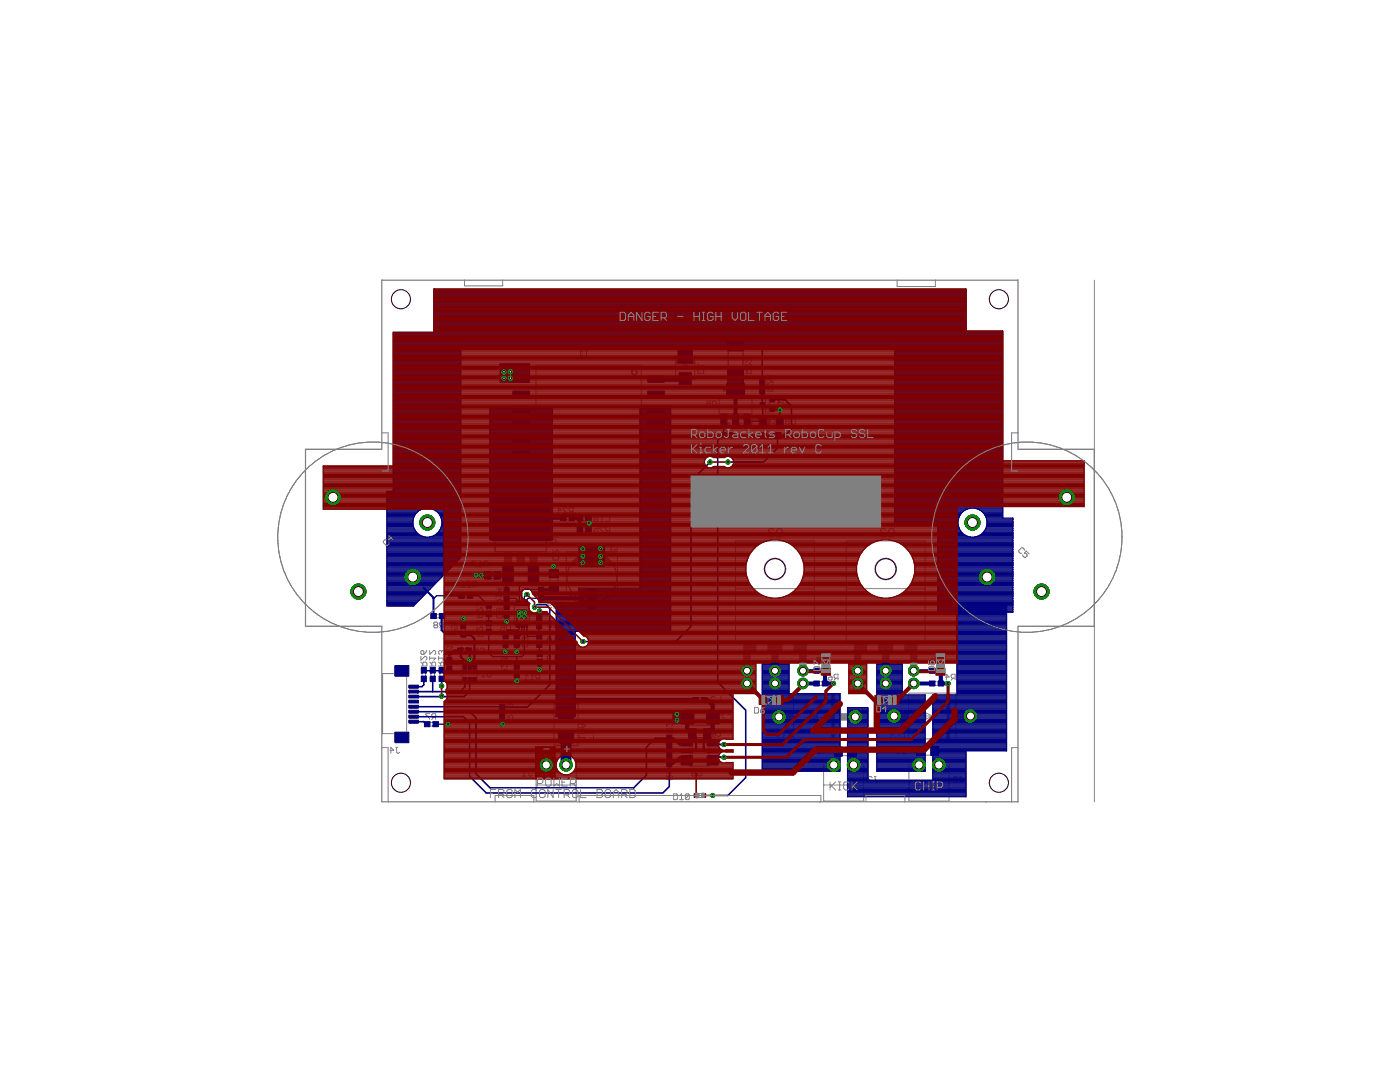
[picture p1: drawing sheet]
<svg xmlns="http://www.w3.org/2000/svg" width="279mm" height="216mm" viewBox="0 0 279 216" stroke-linecap="round" stroke-linejoin="round" font-family="sans-serif">
<g fill="none" stroke="#808080" stroke-width=".2">
<path d="M107 72.9h21v20.5h-21zM115.5 71h.8M116.3 70.3l-.4-.4v1.1M116.6 69.9h.8M117.1 69.9v1.1M123.8 62.3h1.1v1.6h-1.1M124.4 63.1h.5M125.5 62.6l.3-.3h.5l.3 .3v1.1l-.3 .2h-.5l-.3-.2v-.6h.5M127.1 63.1h1.1M127.1 63.9v-1l.6-.6 .5 .6v1M128.8 62.3h1.1M129.3 62.3v1.6"/>
<path d="M131.5 62.3v1.6h-1.1M132 62.6l.3-.3h.5l.3 .3v1.1l-.3 .2h-.5l-.3-.2zM133.7 62.3v1.1l.5 .5 .6-.5v-1.1M134.8 71.1h3.8v4.5h-3.8zM136.9 63.1h1.1M136.9 62.3v1.6M138 62.3v1.6M138.6 62.6l.3-.3h.5l.3 .3v1.1l-.3 .2h-.5l-.3-.2v-.6h.5M139.3 73.9l.2-.2h.8l.1 .2v.6h-1.1zM139.3 72.5v.8M139.3 72.9h1.1l-.3 .4M140.2 63.9h.6"/>
<path d="M140.2 62.3h.6M140.5 62.3v1.6M141.3 63.1h1.1M141.3 62.3v1.6M142.4 62.3v1.6M144.4 77.8h.4l-.3-.3v.7M144.6 63.1h1.1M145.3 69.5v4.8M148.3 69.5v4.8M148.4 63.4l-.5 .5M148.8 74.5h1.1v-.6l-.2-.2h-.4l-.2 .2v.6M148.8 72.2h.1l.8-.8h.2v.8"/>
<path d="M148.8 72.6v.7l.7-.7 .4 .1v.5l-.2 .1M148.8 73.7l.3 .4M148.9 63.4h-.8l-.2-.3v-.5l.2-.3h.8v1.6M149.5 62.3h1.1v1.6h-1.1M150 63.1h.6M151.1 62.6l.3-.3h.6l.2 .3v1.1l-.2 .2h-.6l-.3-.2v-.6h.6M151.8 76.8v.9M152.5 76.8v.9M152.8 79.3h.7v2.9h-.7zM152.8 62.3v1.6l1.1-1.6v1.6M153.1 76.1v.8l.7-.8 .4 .2v.4l-.2 .2M153.1 78.1h1.1v-.6l-.2-.2h-.4l-.1 .2v.6"/>
<path d="M153.1 77.3l.4 .4M153.6 75.1l.2-.1 .4 .1v.4l-.2 .2-.4-.2M153.6 75.1l-.1-.1-.4 .1v.4l.2 .2 .3-.2M153.6 75.1v.4M154.4 63.9v-1l.5-.6 .6 .6v1M154.4 63.1h1.1M156.3 62.3h.8v1.6h-.8l-.3-.2v-1.1zM140.2 86.9h.6l.2-.2-.2-.4h-.4l-.2 .2v.8l.2 .2h.4l.2-.2M141 80h.8v.6l-.4-.2-.4 .2v.4l.2 .2h.4l.2-.2M142.2 86.5l-.3-.2h-.3l-.2 .2v.2l.8 .8h-.8M142.3 80h.4l.2 .2v.8l-.2 .2h-.4l-.1-.2v-.8zM142.5 80.8l-.3 .4"/>
<path d="M142.9 87.1l-.4 .4M143.3 87.1h-.6l-.2-.2v-.4l.2-.2h.6v1.2M144.8 87.2h.9M144.8 86.5h.9M145.4 84.7h.1M145.4 84.7l-.2 .1 .2 .2 .3-.1M145.7 84.5l-.3-.2-.2 .2 .2 .2M148 84.5l-.1-.2-.3 .2 .4 .5h-.4M149.7 85h.5M150.2 84.6l-.2-.3v.7M152.6 84.9h2.6M152.6 83.3h2.6"/>
<path d="M152.7 86.2h1.9v1.4h-1.9zM153.1 86.9l.7-.4v.8zM155.1 80.4h.8l-.6-.6v1.2M156.3 80l.2-.2h.4l.2 .2v.8l-.2 .2h-.4l-.2-.2zM156.4 87h.6l.2-.2-.2-.4h-.4l-.2 .2v.8l.2 .2h.4l.2-.2M156.7 80.6l-.4 .4M157 84.1l-.2 .2 .2 .4h.4l.2-.2-.2-.4M157 84.1l-.2-.2 .2-.4h.4l.2 .2-.2 .4M157 84.1h.4M157.6 86.6l.2-.2h.6v1.2h-.6l-.2-.2zM157.9 83.7l.2-.2h.6v1.2h-.6l-.2-.2zM91.9 117.2h.8"/>
<path d="M92.5 119.2h.9M92.5 118.5h.9M92.7 116.4l-.3-.4v1.2M93.9 116.2l-.2-.2h-.4l-.2 .2v.2l.8 .8h-.8M94.7 116.8l-.4 .4M95 111.9h-.8v.2l.8 .8v.2M95.1 116.8h-.6l-.2-.2v-.4l.2-.2h.6v1.2M95.4 113.1h.8M96.2 112.3l-.4-.4v1.2M97 112.7l-.4 .4M97.3 112.7h-.5l-.2-.2v-.4l.2-.2h.5v1.2M97.9 115.4h.8"/>
<path d="M97.9 114.2h.8M99 119.6l.4 .4M99 118.9h1.1l-.3 .4M99 118.5v.8M99.6 117.3v.8l.5-.6h-1.1M100.7 118.2v.8M101.5 118.2v.8M107.6 118.1v.9M108.4 118.1v.9M109.7 114.9v1.9M109.8 107.9l.2-.2h.8l.2 .2v.4l-.2 .2h-.8l-.2-.2zM109.8 106.5v.8"/>
<path d="M109.8 107.7l.4 .4M109.8 106.9h1.2l-.4 .4M110.3 109.8v.8l.8-.8 .4 .2v.4l-.2 .2M110.5 111l-.2 .1v.4l.2 .2h.8l.2-.2v-.4l-.2-.1M111.3 101.9h.7l-.6-.6v1.1M111.3 114.9v1.9M112.8 103.7h.9M112.8 103h.9M113 110.1h10.2v7.9l-2.3 2.3h-5.6l-2.3-2.3zM113.2 101.5l-.2-.2h-.4l-.2 .2v.2l.8 .7h-.8M114 102l-.4 .4M114.4 102h-.6l-.2-.1v-.4l.2-.2h.6v1.1"/>
<path d="M114.4 112h7.4M114.6 111.9h7M114.7 111.8h6.9M114.8 111.7h6.7M114.9 111.7h6.5M114.9 111.6h6.4M115 111.5h6.2M115.1 111.4h6.1M115.2 111.4h5.9M115.3 111.3h5.7M115.3 111.2h5.6M115.4 111.2h5.4"/>
<path d="M115.6 111.1h5.1M115.7 111h4.8M115.8 111h4.6M116 110.9h4.2M116.1 110.8h4M116.1 106h.9M116.1 105.3h.9M116.2 103.8h.7M116.2 103h.7M116.3 110.7h3.7M116.4 110.7h3.4M116.5 110.6h3.2"/>
<path d="M116.6 110.6l-1.2 .6-.9 .7h7.2l-.8-.7-1.2-.6M116.6 110.6l1.1-.2 2 .2M116.9 110.5h2.5M117.1 110.4a5 5 0 0 0-3.9 4.8 5 5 0 0 0 3.9 4.9M117.3 110.5h1.7M118.6 105.1h.7v.6l-.3-.2-.4 .2v.3l.2 .3h.3l.2-.3M118.6 103.1l.2-.2h.3l.2 .2v.8M118.6 103.1v.8l.2 .2h.3l.2-.2M118.6 103.1l.7 .8M119.1 110.4a4.9 4.9 0 0 1 4 4.8 4.9 4.9 0 0 1-4 4.9M119.7 104.1h.8M120.5 105.3l-.2-.2h-.4l-.2 .2v.2l.8 .8h-.8"/>
<path d="M120.5 103.3l-.4-.4v1.2M120.9 103.1l.2-.2h.4l.2 .2v.8l-.2 .2h-.4l-.2-.2M121.3 105.9l-.4 .4M121.7 109.7h.6M121.7 105.9h-.6l-.2-.2v-.4l.2-.2h.6v1.2M122.3 109.1l-.3-.3v.9M122.6 109l.1-.2h.4l.1 .2v.6l-.1 .1h-.4l-.1-.1M146.8 117.5h15.7M146.8 107.9h15.7v20.1h-15.7zM153.7 106.3l-.3 .3v.2l.3 .3h.5l.3-.3M153.7 106.3h.2M154.5 105.8l-.3-.3h-.5l-.3 .3v.2l.3 .3"/>
<path d="M155.3 105.5h.5l.3 .3v1l-.3 .3h-.5l-.3-.3v-1zM155.6 106.6l-.6 .5M168.9 117.5h15.7M168.9 107.9h15.7v20.1h-15.7zM176.8 105.8l-.2-.3h-.6l-.3 .3v.2l1.1 1.1h-1.1M177.4 105.8l.3-.3h.5l.3 .3v1l-.3 .3h-.5l-.3-.3zM177.9 106.6l-.5 .5M78.5 134.4h-2.2v12h2.2M81.2 135v11M84 131v.7l.8-.7 .4 .1v.5l-.2 .1M84 132.9h1.2v-.6l-.2-.2h-.4l-.2 .2v.6M84 130l.4-.2 .2 .2v.6h-.4l-.2-.2z"/>
<path d="M84 132.1l.4 .4M84.2 134.2v.8M84.9 134.2v.8M85.2 129.8l-.6 .8M85.8 129.8v.8l.8-.8 .4 .2v.4l-.3 .2M85.8 132.9h1.2v-.6l-.3-.2h-.3l-.2 .2v.6M85.8 131v.7M85.8 132.1l.4 .4M85.8 131.3h1.2l-.4 .4M86 134.2v.8M86.7 134.2v.8M86.8 124.7l-.2-.2 .2-.4h.4l.2 .2-.2 .4"/>
<path d="M86.8 124.7l-.2 .2 .2 .4h.4l.2-.2-.2-.4M86.8 124.7h.4M87 123.3h.8M87 122.6h.8M87.5 132.9h1.2v-.6l-.2-.2h-.4l-.2 .2v.6M87.5 131.3h1.2l-.4 .4M87.5 132.1l.4 .4M87.5 131v.7M87.8 134.2v.8M88.1 124.9l-.4 .4M88.1 130l-.2-.2-.4 .2v.4l.3 .2M88.1 130l.2-.2 .4 .2v.4l-.2 .2"/>
<path d="M88.1 130v.2M88.5 134.2v.8M88.5 124.9h-.6l-.2-.2v-.4l.2-.2h.6v1.2M89.2 129.8v.8h1.2M89.2 128.7v.8M89.2 129.1h1.2l-.4 .4M89.2 132.2v.7M90.1 126.6h1.2v-.6l-.2-.2h-.4l-.2 .2v.6M90.1 125.8l.4 .4M90.1 132.2v.7M90.7 124.7v.5l.2 .2 .4-.2v-.3l-.2-.2h-.8l-.2 .2v.3l.2 .2M92.1 125.3v.9"/>
<path d="M92.2 132.9v2.9M92.2 133.9h3M92.4 130.2h.7M92.4 129.4h.7M92.8 125.3v.9M94.9 129.9l-.2-.2 .2-.4h.4l.2 .2-.2 .4M94.9 129.9l-.2 .2 .2 .4h.4l.2-.2-.2-.4M94.9 129.9h.4M95.2 125.1v.8l.7-.8 .4 .2v.3l-.2 .3M95.2 123.2h1.1v-.6l-.2-.2h-.3l-.2 .2v.6M95.2 120.1v.8l.7-.8 .4 .2v.4l-.2 .2M95.2 121.3v.7l.7-.7 .4 .2v.4l-.2 .1"/>
<path d="M95.2 127h1.1v-.6l-.2-.2h-.3l-.2 .2v.6M95.2 122.4l.4 .4M95.2 126.2l.4 .4M95.2 132.9v2.9M95.8 124.1l-.2-.2-.4 .2v.4l.2 .2M95.8 124.1l.1-.2 .4 .2v.4l-.2 .2M95.8 124.1v.2M95.9 129.5l.2-.2h.4l.1 .2v.8l-.1 .2h-.4l-.2-.2M96.1 135.1h.7M96.8 134.3l-.3-.4v1.2M97.2 121.2v.9M97.2 124.8v.8"/>
<path d="M97.2 133.9v1l.2 .2h.4l.2-.2v-1M97.9 121.2v.9M97.9 124.8v.8M99 120.4h1.1v-.6l-.2-.2h-.3l-.2 .2v.6M99.3 122.5l-.2 .2v.4l.2 .2h.8l.2-.2v-.4l-.2-.2M99.7 121.4v.5l.2 .2 .4-.2v-.3l-.2-.2h-.8l-.2 .2v.3l.2 .2M99.9 124.8h.8v.6l-.4-.2-.4 .2v.4l.2 .1h.4l.2-.1M100.1 132.4v.8l.8-.8 .3 .2v.4l-.2 .2M100.1 134.4h1.1v-.6l-.2-.2h-.4l-.1 .2v.6M100.1 133.6l.4 .4M100.6 127.3v.9M100.6 121.6v.7"/>
<path d="M101 131.3l.2 .2v.3l-.2 .2h-.7M101 131.3h-.7l-.2 .2v.3l.2 .2M101 131.3l-.7 .7M101.1 124.8v1l.2 .1h.3l.3-.1v-1M101.3 127.3v.9M101.5 121.6v.7M102.7 120.2h2.9v4.5h-2.9zM102.7 127.4v.7M102.8 133.4v.9M103.5 133.4v.9M103.5 127.4v.7M104.4 128.3l-.2 .2v.4l.2 .2h.8l.1-.2v-.4l-.1-.2"/>
<path d="M104.6 135.7h.8M104.8 127.3l.2-.2 .3 .2v.4l-.1 .2M104.8 127.3l-.2-.2-.4 .2v.4l.2 .2M104.8 127.3v.2M105.4 134.9l-.4-.4v1.2M105.6 123.7h-1v1M105.8 135.7h.8M106.6 134.9l-.4-.4v1.2M107.2 123.7v.8M107.3 131v.7M107.3 127.4v.8M107.3 135.3l-.4 .4"/>
<path d="M107.7 135.3h-.6l-.2-.2v-.4l.2-.2h.6v1.2M108 127.4v.8M108 123.7v.8M108.1 131v.7M109.2 127.4l.2-.2h.4l.2 .2v.8M109.2 127.4v.8l.2 .2h.4l.2-.2M109.2 127.4l.8 .8M109.3 120.8h.6l.2-.2-.2-.4h-.4l-.2 .2v.7l.2 .2h.4l.2-.2M109.4 131.4l-.2 .2 .2 .4h.3l.2-.2M109.4 131.4h.2M109.9 131l-.2-.1h-.3l-.2 .1 .2 .4M110 124.1l-.1-.2h-.4l-.2 .2v.2l.7 .8h-.7"/>
<path d="M110.3 132h.8M110.4 128.4h.8M110.4 125.1h.8M110.5 121.3h.8M111.1 131.2l-.4-.3v1.1M111.2 127.6l-.4-.4v1.2M111.2 124.3l-.4-.4v1.2M111.3 120.6l-.4-.4v1.1M111.5 131l.2-.1h.4l.2 .1v.8l-.2 .2h-.4l-.2-.2M111.6 124.1l.2-.2h.4l.2 .2v.8l-.2 .2h-.4l-.2-.2M112 128l-.4 .4M112.1 120.9l-.4 .4"/>
<path d="M112.3 128h-.5l-.2-.2v-.4l.2-.2h.5v1.2M112.5 120.9h-.6l-.2-.1v-.4l.2-.2h.6v1.1M139.3 139.3h.7M142.7 139.2l-.2-.2h-.4l-.2 .2v.2l.8 .7h-.8M143.9 139v1.1h-.8M158.4 138.5h9.4v9.1h-9.4zM162.9 131.2h.8v.6l-.4-.2-.4 .2v.4l.3 .2h.3l.2-.2M163.4 134.2h.8M163.4 133.5h.8M163.4 136.7h.8M163.4 136h.8M164.5 132l-.4 .4"/>
<path d="M164.9 132h-.6l-.2-.2v-.4l.2-.2h.6v1.2M165.3 134.5l.8 .6M165.5 135.1h.6v.4l-.2 .2h-.4l-.2-.2zM166.9 135.3l-.4 .4M167.2 135.3h-.6l-.1-.2v-.4l.1-.2h.6v1.2M181.4 138.3h9.4v9.1h-9.4zM186 132.1l-.2 .2 .2 .4h.4l.2-.2M186 132.1h.2M186.5 134.2h.8M186.5 133.5h.8M186.5 136.7h.8M186.5 136h.8"/>
<path d="M186.6 131.7l-.2-.2h-.4l-.2 .2 .2 .4M187.4 132.3l-.4 .4M187.7 132.3h-.5l-.2-.2v-.4l.2-.2h.5v1.2M188.7 135.1h.7l-.6-.6v1.2M190.2 135.3l-.4 .4M190.6 135.3h-.6l-.2-.2v-.4l.2-.2h.6v1.2M77.8 149.7h.8l-.6-.6v1.2M79 149.1h.4M79.2 149.1v1l.2 .2 .4-.2M85.7 144.1h.8M85.7 144.9h.8M85.8 142.4h-.8v.2l.8 .8v.2"/>
<path d="M86.6 143.2l-.4 .4M87 143.2h-.6l-.2-.2v-.4l.2-.2h.6v1.2M99.9 141.5v.9M100.6 141.5v.9M101.2 143.6h1.1v-.6l-.2-.2h-.4l-.1 .2v.6M101.2 142.8l.4 .4M101.2 142h1.1l-.4 .4M101.2 141.6v.8M101.7 140.6l.2-.2 .4 .2v.4l-.2 .2-.4-.2M101.7 140.6l-.1-.2-.4 .2v.4l.2 .2 .3-.2M101.7 140.6v.4M104.2 154.9h.7"/>
<path d="M104.9 154.1l-.3-.4v1.2M105.3 153.7h.4M105.5 153.7v1l.2 .2 .4-.2M107 152.6v7.2h8v-7.2M107 156.6h8M110.6 140.4h4.8v8.4h-4.8zM115.7 147.2h1.1l-.3 .3M115.7 146.7v.8M115.7 144.4h.8l.3 .4-.3 .4h-.8M116.3 144.4v.8M116.6 145.6h-.7l-.2 .2v.4l.2 .2M116.6 145.6l.2 .2v.4l-.2 .2h-.7"/>
<path d="M116.6 145.6l-.7 .8M117.3 146h1.1l-.3 .4M117.3 145.6v.8M117.9 147.2v.3M118.4 146.7v.8h-1.1M133 146.1h1.2v-.6l-.2-.2h-.4l-.2 .2v.6M133 155.6h1.2v-.6l-.2-.2h-.4l-.2 .2v.6M133 144.2v.7l.8-.7 .4 .2v.3l-.2 .2M133 154.8l.4 .4M133 154h1.2l-.4 .4M133 153.6v.8M133 145.3l.4 .4"/>
<path d="M133.2 147.6v.9M133.2 151.2v.8M133.9 147.6v.9M133.9 151.2v.8M136.9 141.6h5.6v3.2h-5.6zM138.2 145.7h3M138.2 147.2h3M138.2 154.3l-.2 .2 .2 .3h.4l.2-.2-.2-.3M138.2 154.3l-.2-.2 .2-.4h.4l.2 .2-.2 .4M138.2 154.3h.4M139.2 153.7v.9l.2 .2h.4l.2-.2v-.9M139.3 140.1h.7"/>
<path d="M142.2 146l.6 .5M142.3 146.5h.5v.3l-.5 .2-.1-.2zM143.1 146.2l.2-.2 .4 .2v.6l-.1 .2-.5-.2M144.7 142.5h-.8v.2l.8 .8v.2M145.1 142.7l.2-.2h.4l.2 .2v.8l-.2 .2h-.4l-.2-.2M155.9 146.4l-.3-.2h-.5l-.3 .2v.3l1.1 1h-1.1M156.4 146.4l.3-.2h.8v1.5h-.8l-.3-.2zM160.5 143h3.7M161.8 142.4l1.3 .6-1.3 .7zM162 149.9l.2-.2h.5v.4l-.2 .2h-.3zM162 149.1l.7 .6M163.1 142.4v1.3"/>
<path d="M163.1 150.3h.8M163.9 149.5l-.4-.4v1.2M164.4 156.6h8M164.4 152.6v7.2h8v-7.2M164.7 149.9l-.4 .4M165.1 149.9h-.6l-.2-.2v-.4l.2-.2h.6v1.2M167.7 149.2h2M167.7 150.8h2M173.5 155.6l-.2 .1 .2 .4h.4l.2-.2M173.5 155.6h.2M174.1 155.2l-.2-.2h-.4l-.2 .2 .2 .4M174.5 155h.3"/>
<path d="M174.6 155v.9l.2 .2 .4-.2M178 146.5l-.2 .3v.3l.2 .2h.6l.2-.2M178 146.5h.3M178.8 146l-.2-.3h-.6l-.2 .3v.3l.2 .2M178.8 149.1h.8v.6l-.4-.2-.4 .2v.4l.2 .2h.4l.2-.2M179.4 146l.3-.3h.8v1.6h-.8l-.3-.2zM180 150.3h.8M180.8 149.5l-.4-.4v1.2M181.4 156.6h8M181.4 152.6v7.2h8v-7.2M181.6 149.9l-.4 .4M182 149.9h-.6l-.2-.2v-.4l.2-.2h.6v1.2"/>
<path d="M183.5 142.9h3.7M184.2 149h1.9M184.2 150.7h1.9M184.8 142.2l1.3 .7-1.3 .6zM186.1 142.2v1.3M191.1 155.2l-.2-.2h-.4l-.2 .2v.2l.8 .7h-.8M191.5 155h.4M191.7 155v.9l.2 .2 .4-.2"/>
<circle cx="74.4" cy="107.2" r="19"/>
<circle cx="118.1" cy="115.2" r="5"/>
<circle cx="154.7" cy="113.5" r="2.16"/>
<circle cx="176.8" cy="113.5" r="2.16"/>
<circle cx="204.9" cy="107.2" r="19"/>
</g>
<g fill="#808080" stroke="#808080" stroke-width=".2">
<path d="M135.6 70.6h2.2v.5h-2.2z"/>
<path d="M135.6 75.6h2.2v.6h-2.2z"/>
<path d="M134.8 72h3.8v.6h-3.8z"/>
<path d="M105.9 114.1h1.1v1.4h-1.1z"/>
<path d="M105.7 112.7h1.5v1.5h-1.5z"/>
<path d="M100.8 114.1h1.1v1.4h-1.1z"/>
<path d="M100.7 112.7h1.4v1.5h-1.4z"/>
<path d="M136.5 152.1h1.1v.5h-1.1z"/>
<path d="M136.5 150.8h1.1v.5h-1.1z"/>
<path d="M136.5 149.6h1.1v.5h-1.1z"/>
<path d="M136.5 148.3h1.1v.5h-1.1z"/>
<path d="M141.6 148.3h1.1v.5h-1.1z"/>
<path d="M141.6 149.6h1.1v.5h-1.1z"/>
<path d="M141.6 150.8h1.1v.5h-1.1z"/>
<path d="M141.6 152.1h1.1v.5h-1.1z"/>
<path d="M183.5 149h.7v1.7h-.7z"/>
<path d="M186.1 149h.7v1.7h-.7z"/>
<path d="M167 149.1h.7v1.8h-.7z"/>
<path d="M169.7 149.1h.7v1.8h-.7z"/>
<path d="M140.8 145.6h.5v1.6h-.5z"/>
<path d="M138.1 145.6h.5v1.6h-.5z"/>
<path d="M136.7 142.1h.2v2.2h-.2z"/>
<path d="M142.6 142.1h.1v2.2h-.1z"/>
<path d="M141.7 141.6h.5v3.2h-.5z"/>
<path d="M133.2 152h.8v.5h-.8z"/>
<path d="M133.2 150.8h.8v.4h-.8z"/>
<path d="M133.2 147.2h.8v.4h-.8z"/>
<path d="M133.2 148.5h.8v.4h-.8z"/>
<path d="M181.7 131.9h1.3v1.9h-1.3z"/>
<path d="M176.1 131.9h1.3v1.9h-1.3z"/>
<path d="M170.5 131.9h1.3v1.9h-1.3z"/>
<path d="M159.6 131.9h1.3v1.9h-1.3z"/>
<path d="M154 131.9h1.3v1.9h-1.3z"/>
<path d="M148.4 131.9h1.3v1.9h-1.3z"/>
<path d="M163 133.4h.4v.9h-.4z"/>
<path d="M164.2 133.4h.5v.9h-.5z"/>
<path d="M163 136h.4v.8h-.4z"/>
<path d="M164.2 136h.5v.8h-.5z"/>
<path d="M186.1 133.4h.4v.9h-.4z"/>
<path d="M187.3 133.4h.5v.9h-.5z"/>
<path d="M186.1 136h.4v.8h-.4z"/>
<path d="M187.3 136h.5v.8h-.5z"/>
<path d="M140 139.2h.5v.9h-.5z"/>
<path d="M138.9 139.2h.5v.9h-.5z"/>
<path d="M86.5 144.1h.5v.8h-.5z"/>
<path d="M85.3 144.1h.4v.8h-.4z"/>
<path d="M86.5 122.5h.5v.9h-.5z"/>
<path d="M87.8 122.5h.4v.9h-.4z"/>
<path d="M92 126.2h.9v.4h-.9z"/>
<path d="M92 124.9h.9v.4h-.9z"/>
<path d="M89.2 132.9h.9v.5h-.9z"/>
<path d="M89.2 131.7h.9v.5h-.9z"/>
<path d="M91.9 129.3h.5v1h-.5z"/>
<path d="M93 129.3h.5v1h-.5z"/>
<path d="M107.2 128.2h.9v.5h-.9z"/>
<path d="M107.2 127h.9v.4h-.9z"/>
<path d="M100.5 128.2h.8v.4h-.8z"/>
<path d="M100.5 126.9h.8v.4h-.8z"/>
<path d="M99.8 141.1h.8v.4h-.8z"/>
<path d="M99.8 142.4h.8v.4h-.8z"/>
<path d="M117.7 109.4h.9v.9h-.9z"/>
<path d="M117.7 120.1h.9v1h-.9z"/>
<path d="M109.7 116.8h1.7v.8h-1.7z"/>
<path d="M109.7 114.1h1.7v.8h-1.7z"/>
<path d="M107.1 124.4h1v.5h-1z"/>
<path d="M107.1 123.3h1v.5h-1z"/>
<path d="M107.2 130.5h.9v.5h-.9z"/>
<path d="M107.2 131.6h.9v.5h-.9z"/>
<path d="M107.6 117.7h.8v.4h-.8z"/>
<path d="M107.6 119h.8v.4h-.8z"/>
<path d="M98.7 114.1h.6v1.4h-.6z"/>
<path d="M97.2 114.1h.7v1.4h-.7z"/>
<path d="M92.1 118.4h.4v.9h-.4z"/>
<path d="M93.4 118.4h.4v.9h-.4z"/>
<path d="M97.1 120.8h.9v.4h-.9z"/>
<path d="M97.1 122.1h.9v.4h-.9z"/>
<path d="M97.1 124.4h.9v.4h-.9z"/>
<path d="M97.1 125.6h.9v.5h-.9z"/>
<path d="M102.7 133h.8v.4h-.8z"/>
<path d="M102.7 134.3h.8v.4h-.8z"/>
<path d="M102.6 126.9h1v.5h-1z"/>
<path d="M102.6 128.1h1v.5h-1z"/>
<path d="M85.9 133.8h.9v.4h-.9z"/>
<path d="M85.9 135h.9v.4h-.9z"/>
<path d="M87.7 133.8h.9v.4h-.9z"/>
<path d="M87.7 135h.9v.4h-.9z"/>
<path d="M100.7 117.8h.8v.4h-.8z"/>
<path d="M100.7 119h.8v.5h-.8z"/>
<path d="M100.6 121.1h.9v.5h-.9z"/>
<path d="M100.6 122.2h.9v.5h-.9z"/>
<path d="M112.4 103h.5v.8h-.5z"/>
<path d="M113.7 103h.4v.8h-.4z"/>
<path d="M115.7 102.9h.5v.9h-.5z"/>
<path d="M116.9 102.9h.5v.9h-.5z"/>
<path d="M115.7 105.2h.5v.9h-.5z"/>
<path d="M117 105.2h.4v.9h-.4z"/>
<path d="M84.2 133.8h.8v.4h-.8z"/>
<path d="M84.2 135h.8v.4h-.8z"/>
<path d="M145.2 77.1h3.2v1.9h-3.2z"/>
<path d="M146.4 82.6h.8v1.8h-.8z"/>
<path d="M148.7 82.6h.8v1.8h-.8z"/>
<path d="M144.1 82.6h.8v1.8h-.8z"/>
<path d="M153.6 79.6h.5v.4h-.5z"/>
<path d="M153.6 81.5h.5v.4h-.5z"/>
<path d="M152.2 80.6h.5v.4h-.5z"/>
<path d="M152.1 83.2h.5v1.7h-.5z"/>
<path d="M155.2 83.2h.5v1.7h-.5z"/>
<path d="M145.2 74.3h3.1v.8h-3.1z"/>
<path d="M145.2 68.7h3.1v.8h-3.1z"/>
<path d="M151.7 76.4h.8v.4h-.8z"/>
<path d="M151.7 77.7h.8v.4h-.8z"/>
<path d="M144.4 86.4h.4v.9h-.4z"/>
<path d="M145.7 86.4h.4v.9h-.4z"/>
<path d="M153 86.2h.2v1.4h-.2z"/>
<path d="M105.7 110.2h1.5v2.5h-1.5z"/>
<path d="M100.7 110.2h1.4v2.5h-1.4z"/>
<path d="M103.2 110.2h1.4v2.5h-1.4z"/>
<path d="M166 138.5h.5v9.1h-.5z"/>
<path d="M157.1 142.4h1.3v1.3h-1.3z"/>
<path d="M167.8 142.4h1.2v1.3h-1.2z"/>
<path d="M189 138.3h.5v9.1h-.5z"/>
<path d="M180.1 142.2h1.3v1.3h-1.3z"/>
<path d="M190.8 142.2h1.2v1.3h-1.2z"/>
<path d="M180.6 128h2.4v2h-2.4z"/>
<path d="M175.4 128h2.8v2h-2.8z"/>
<path d="M170.5 128h2.5v2h-2.5z"/>
<path d="M181.7 130h1.3v1.9h-1.3z"/>
<path d="M176.1 130h1.3v1.9h-1.3z"/>
<path d="M170.5 130h1.3v1.9h-1.3z"/>
<path d="M158.5 128h2.4v2h-2.4z"/>
<path d="M153.3 128h2.8v2h-2.8z"/>
<path d="M148.4 128h2.5v2h-2.5z"/>
<path d="M159.6 130h1.3v1.9h-1.3z"/>
<path d="M154 130h1.3v1.9h-1.3z"/>
<path d="M148.4 130h1.3v1.9h-1.3z"/>
<path d="M153.1 83.3h.5v1.6h-.5z"/>
</g>
<path d="M98.8 101.6l2-1.4h6.5l1.8 1.1v8.8h-10.3zM98.8 101.6h10.3" fill="none" stroke="#808080" stroke-width=".25"/>
<path d="M136.7 72.5l1 1.1h-2zM143.5 79h6.6v3.5h-6.6zM153.5 84.1l1-.6v1.2zM137.7 148.1h3.8v4.7h-3.8zM138.2 148.1v4.7" fill="none" stroke="#808080" stroke-width=".21"/>
<path d="M155.4 143h1.4M169.3 143h1.4M178.4 142.9h1.4M192.3 142.9h1.4" fill="none" stroke="#808080" stroke-width="1.3"/>
<path d="M126.2 73.8a.61 .61 0 0 1 .9 .1 .61 .61 0 0 1-.3 .9 .61 .61 0 0 1-.8-.5h.1a.47 .47 0 0 1 .7-.5 .47 .47 0 0 1 .1 .8 .47 .47 0 0 1-.7-.2l-.2-.1z" fill-rule="evenodd" fill="#808080" stroke="#808080" stroke-width=".2"/>
<g fill="#000080" stroke="#000080" stroke-width=".2">
<path d="M135.5 70h2.4v2.4h-2.4z"/>
<path d="M135.5 74.4h2.4v2.4h-2.4z"/>
<path d="M102.4 81h3.3v1.3h-3.3z"/>
<path d="M102.4 78h3.3v1.3h-3.3z"/>
<path d="M102.4 75h3.3v1.3h-3.3z"/>
<path d="M129.3 75h3.3v1.3h-3.3z"/>
<path d="M129.3 78h3.3v1.3h-3.3z"/>
<path d="M129.3 81h3.3v1.3h-3.3z"/>
<path d="M129.3 84h3.3v1.3h-3.3z"/>
<path d="M129.3 87h3.3v1.3h-3.3z"/>
<path d="M129.3 90h3.3v1.3h-3.3z"/>
<path d="M102.4 90h3.3v1.3h-3.3z"/>
<path d="M102.4 87h3.3v1.3h-3.3z"/>
<path d="M102.4 84h3.3v1.3h-3.3z"/>
<path d="M105.4 113h2.1v3.8h-2.1z"/>
<path d="M100.4 113h2v3.8h-2z"/>
<path d="M98.2 99h11.4v8.9h-11.4z"/>
<path d="M135.9 150.8h2.2v.6h-2.2z"/>
<path d="M141.1 150.8h2.2v.6h-2.2z"/>
<path d="M135.9 152.1h2.2v.6h-2.2z"/>
<path d="M135.9 149.5h2.2v.6h-2.2z"/>
<path d="M135.9 148.3h2.2v.5h-2.2z"/>
<path d="M141.1 152.1h2.2v.6h-2.2z"/>
<path d="M141.1 149.5h2.2v.6h-2.2z"/>
<path d="M141.1 148.3h2.2v.5h-2.2z"/>
<path d="M185.7 148.9h1.6v1.8h-1.6z"/>
<path d="M182.9 148.9h1.7v1.8h-1.7z"/>
<path d="M169.3 149.1h1.6v1.8h-1.6z"/>
<path d="M166.5 149.1h1.6v1.8h-1.6z"/>
<path d="M140.4 145.4h1.5v2h-1.5z"/>
<path d="M137.4 145.4h1.5v2h-1.5z"/>
<path d="M141 141.9h2.5v2.5h-2.5z"/>
<path d="M136 141.9h2.5v2.5h-2.5z"/>
<path d="M111.5 145.8h3v2.4h-3z"/>
<path d="M111.5 140.9h3v2.5h-3z"/>
<path d="M133.1 150.2h1v1.1h-1z"/>
<path d="M133.1 151.9h1v1.1h-1z"/>
<path d="M133.1 148.4h1v1.1h-1z"/>
<path d="M133.1 146.7h1v1.1h-1z"/>
<path d="M81.6 136.7h1.9v.6h-1.9z"/>
<path d="M81.6 137.7h1.9v.6h-1.9z"/>
<path d="M81.6 138.7h1.9v.6h-1.9z"/>
<path d="M81.6 139.7h1.9v.6h-1.9z"/>
<path d="M81.6 141.7h1.9v.6h-1.9z"/>
<path d="M81.6 140.7h1.9v.6h-1.9z"/>
<path d="M81.6 142.7h1.9v.6h-1.9z"/>
<path d="M81.6 143.7h1.9v.6h-1.9z"/>
<path d="M78.8 146.1h2.8v2.1h-2.8z"/>
<path d="M78.8 132.8h2.8v2.1h-2.8z"/>
<path d="M164.1 133.3h1.1v1h-1.1z"/>
<path d="M162.4 133.3h1.1v1h-1.1z"/>
<path d="M164.1 135.9h1.1v1h-1.1z"/>
<path d="M162.4 135.9h1.1v1h-1.1z"/>
<path d="M187.2 133.3h1.1v1h-1.1z"/>
<path d="M185.5 133.3h1.1v1h-1.1z"/>
<path d="M187.2 135.9h1.1v1h-1.1z"/>
<path d="M185.5 135.9h1.1v1h-1.1z"/>
<path d="M140 139.2h1.1v1h-1.1z"/>
<path d="M138.3 139.2h1.1v1h-1.1z"/>
<path d="M84.7 144h1.1v1h-1.1z"/>
<path d="M86.4 144h1.1v1h-1.1z"/>
<path d="M92.4 135.1h.7v1.1h-.7z"/>
<path d="M93.4 135.1h.7v1.1h-.7z"/>
<path d="M94.3 135.1h.7v1.1h-.7z"/>
<path d="M92.4 132.5h.7v1.1h-.7z"/>
<path d="M93.4 132.5h.7v1.1h-.7z"/>
<path d="M94.3 132.5h.7v1.1h-.7z"/>
<path d="M87.7 122.4h1.1v1h-1.1z"/>
<path d="M86 122.4h1.1v1h-1.1z"/>
<path d="M91.9 124.3h1.1v1.1h-1.1z"/>
<path d="M91.9 126h1.1v1.1h-1.1z"/>
<path d="M89.2 132.9h1v1.1h-1z"/>
<path d="M89.2 131.2h1v1.1h-1z"/>
<path d="M91.3 129.3h1.1v1h-1.1z"/>
<path d="M93 129.3h1.1v1h-1.1z"/>
<path d="M107.1 126.4h1v1.1h-1z"/>
<path d="M107.1 128.1h1v1.1h-1z"/>
<path d="M105 119.9h.3v.9h-.3z"/>
<path d="M104.5 119.9h.3v.9h-.3z"/>
<path d="M104 119.9h.3v.9h-.3z"/>
<path d="M103.5 119.9h.3v.9h-.3z"/>
<path d="M103 119.9h.3v.9h-.3z"/>
<path d="M105 124.3h.3v.9h-.3z"/>
<path d="M104.5 124.3h.3v.9h-.3z"/>
<path d="M104 124.3h.3v.9h-.3z"/>
<path d="M103.5 124.3h.3v.9h-.3z"/>
<path d="M103 124.3h.3v.9h-.3z"/>
<path d="M103.2 121.7h1.9v1.7h-1.9z"/>
<path d="M100.4 126.3h1v1.1h-1z"/>
<path d="M100.4 128.1h1v1.1h-1z"/>
<path d="M99.7 142.2h1v1.1h-1z"/>
<path d="M99.7 140.5h1v1.1h-1z"/>
<path d="M117.3 109h1.6v3.9h-1.6z"/>
<path d="M117.3 117.5h1.6v3.9h-1.6z"/>
<path d="M109.6 116.4h1.8v1.6h-1.8z"/>
<path d="M109.6 113.6h1.8v1.7h-1.8z"/>
<path d="M107.1 124.4h1v1.1h-1z"/>
<path d="M107.1 122.7h1v1.1h-1z"/>
<path d="M107.2 129.9h1v1.1h-1z"/>
<path d="M107.2 131.6h1v1.1h-1z"/>
<path d="M107.5 118.9h1v1.1h-1z"/>
<path d="M107.5 117.2h1v1.1h-1z"/>
<path d="M96.7 114.1h1.3v1.4h-1.3z"/>
<path d="M98.6 114.1h1.3v1.4h-1.3z"/>
<path d="M93.3 118.4h1.1v1h-1.1z"/>
<path d="M91.6 118.4h1.1v1h-1.1z"/>
<path d="M97 122h1v1.1h-1z"/>
<path d="M97 120.3h1v1.1h-1z"/>
<path d="M97 125.5h1v1.1h-1z"/>
<path d="M97 123.8h1v1.1h-1z"/>
<path d="M102.6 134.2h1v1.1h-1z"/>
<path d="M102.6 132.4h1v1.1h-1z"/>
<path d="M102.6 126.3h1v1.1h-1z"/>
<path d="M102.6 128.1h1v1.1h-1z"/>
<path d="M85.9 134.9h1v1.1h-1z"/>
<path d="M85.9 133.2h1v1.1h-1z"/>
<path d="M87.6 134.9h1v1.1h-1z"/>
<path d="M87.6 133.2h1v1.1h-1z"/>
<path d="M100.6 118.9h1v1.1h-1z"/>
<path d="M100.6 117.2h1v1.1h-1z"/>
<path d="M100.6 120.5h1v1.1h-1z"/>
<path d="M100.6 122.2h1v1.1h-1z"/>
<path d="M113.6 102.9h1.1v1h-1.1z"/>
<path d="M111.9 102.9h1.1v1h-1.1z"/>
<path d="M115.2 102.9h1.1v1h-1.1z"/>
<path d="M116.9 102.9h1.1v1h-1.1z"/>
<path d="M116.9 105.2h1.1v1h-1.1z"/>
<path d="M115.2 105.2h1.1v1h-1.1z"/>
<path d="M84.1 134.9h1v1.1h-1z"/>
<path d="M84.1 133.2h1v1.1h-1z"/>
<path d="M148.5 82.8h1.2v2.2h-1.2z"/>
<path d="M146.2 82.8h1.2v2.2h-1.2z"/>
<path d="M143.9 82.8h1.2v2.2h-1.2z"/>
<path d="M145 76.6h3.6v2.2h-3.6z"/>
<path d="M153.7 79.4h.9v.8h-.9z"/>
<path d="M153.7 81.3h.9v.8h-.9z"/>
<path d="M151.7 80.3h.9v.9h-.9z"/>
<path d="M151.5 83.2h1.4v1.8h-1.4z"/>
<path d="M154.9 83.2h1.4v1.8h-1.4z"/>
<path d="M145.2 73.8h3.2v1.8h-3.2z"/>
<path d="M145.2 68.2h3.2v1.8h-3.2z"/>
<path d="M151.6 77.5h1v1.1h-1z"/>
<path d="M151.6 75.8h1v1.1h-1z"/>
<path d="M145.6 86.4h1.1v1h-1.1z"/>
<path d="M143.9 86.4h1.1v1h-1.1z"/>
<path d="M151.5 86.3h1.5v1.2h-1.5z"/>
<path d="M154.4 86.3h1.5v1.2h-1.5z"/>
</g>
<g fill="none" stroke="#000080" stroke-width=".61">
<path d="M101.1 119.4v1.7M101.4 114.9l-.3 .4v2.5M109.7 103.4h2.7M110.5 117.2v-.1l-.6 .6h-1.9M114.1 103.4h1.7M115.7 103.4v2.2l.1 .1h-.1M117.4 103.4v.8l.2 .2-.2 .2v1.1M101.1 122.8v1.2M107.7 121.9l-.1 1.4M107.7 132.2v1.4M160.3 133.8h2.7M182.4 133.8h3.7"/>
<path d="M100.2 142.8l.1 1.7"/>
</g>
<g fill="none" stroke="#000080" stroke-width=".25">
<path d="M86.6 60h106.2M86.6 59.8h106.2M86.6 59.5h106.2M86.6 59.3h106.2M86.6 59.1h106.2M86.6 58.9h106.2M86.6 58.7h106.2M86.6 58.4h106.2M86.6 58.2h106.2M86.6 58h106.2M86.6 57.8h106.2M78.5 80h13.4"/>
<path d="M78.5 79.8h13.4M78.5 79.5h13.4M78.5 79.3h13.4M78.5 79.1h13.4M78.5 78.9h13.4M78.5 78.7h13.4M78.5 78.4h13.4M78.5 78.2h13.4M78.5 78h13.4M78.5 77.8h13.4M78.5 77.6h13.4M78.5 77.3h13.4"/>
<path d="M78.5 77.1h13.4M78.5 76.9h13.4M78.5 76.7h13.4M78.5 76.4h13.4M78.5 76.2h13.4M78.5 76h13.4M78.5 75.8h13.4M78.5 75.5h13.4M78.5 75.3h13.4M78.5 75.1h13.4M78.5 74.9h13.4M78.5 74.7h13.4"/>
<path d="M78.5 74.4h13.4M78.5 74.2h13.4M78.5 74h13.4M78.5 73.8h13.4M78.5 73.6h13.4M78.5 73.3h13.4M78.5 73.1h13.4M78.5 72.9h13.4M78.5 72.7h13.4M78.5 72.4h13.4M78.5 72.2h13.4M78.5 72h13.4"/>
<path d="M78.5 71.8h13.4M78.5 71.5h13.4M78.5 71.3h13.4M78.5 71.1h13.4M78.5 70.9h13.4M78.5 70.7h13.4M78.5 70.4h13.4M78.5 70.2h13.4M78.5 70h13.4M78.5 69.8h13.4M78.5 69.6h13.4M78.5 69.3h121.6"/>
<path d="M78.5 69.1h121.6M78.5 68.9h121.6M78.5 68.7h121.6M78.5 68.4h121.6M78.5 68.2h121.6M78.5 68h121.6M78.5 67.8h121.6M78.5 67.5h121.6M78.5 67.3h121.6M78.5 67.1h121.6M78.5 66.9h121.6M78.5 66.7h121.6"/>
<path d="M78.5 66.4h121.6M86.6 66.2h113.5M86.6 66h106.2M86.6 65.8h106.2M86.6 65.6h106.2M86.6 65.3h106.2M86.6 65.1h106.2M86.6 64.9h106.2M86.6 64.7h106.2M86.6 64.4h106.2M86.6 64.2h106.2M86.6 64h106.2"/>
<path d="M86.6 63.8h106.2M86.6 63.5h106.2M86.6 63.3h106.2M86.6 63.1h106.2M86.6 62.9h106.2M86.6 62.7h106.2M86.6 62.4h106.2M86.6 62.2h106.2M86.6 62h106.2M86.6 61.8h106.2M86.6 61.6h106.2M86.6 61.3h106.2"/>
<path d="M86.6 61.1h106.2M86.6 60.9h106.2M86.6 60.7h106.2M86.6 60.4h106.2M86.6 60.2h106.2M99.8 72.7h5.9v3.5h-5.9zM99.8 76h5.9M99.8 75.8h5.9M99.8 75.5h5.9M99.8 75.3h5.9M99.8 75.1h5.9M99.8 74.9h5.9"/>
<path d="M99.8 74.7h5.9M99.8 74.4h5.9M99.8 74.2h5.9M99.8 74h5.9M99.8 73.8h5.9M99.8 73.6h5.9M99.8 73.3h5.9M99.8 73.1h5.9M99.8 72.9h5.9M135.4 72.2h2.8M135.4 72h2.8M135.4 71.8h2.8"/>
<path d="M135.4 71.5h2.8M135.4 71.3h2.8M135.4 71.1h2.8M135.4 70.9h2.8M135.4 70.7h2.8M135.4 70.4h2.8M135.4 70.2h2.8M135.4 70h2.8M135.4 69.8h2.8M135.4 69.6h2.8M145.3 74.2h3v4h-3zM145.3 78h3"/>
<path d="M145.3 77.8h3M145.3 77.6h3M145.3 77.3h3M145.3 77.1h3M145.3 76.9h3M145.3 76.7h3M145.3 76.4h3M145.3 76.2h3M145.3 76h3M145.3 75.8h3M145.3 75.5h3M145.3 75.3h3"/>
<path d="M145.3 75.1h3M145.3 74.9h3M145.3 74.7h3M145.3 74.4h3M178.5 80h21.6M178.5 79.8h21.6M178.5 79.5h21.6M178.5 79.3h21.6M178.5 79.1h21.6M178.5 78.9h21.6M178.5 78.7h21.6M178.5 78.4h21.6"/>
<path d="M178.5 78.2h21.6M178.5 78h21.6M178.5 77.8h21.6M178.5 77.6h21.6M178.5 77.3h21.6M178.5 77.1h21.6M178.5 76.9h21.6M178.5 76.7h21.6M178.5 76.4h21.6M178.5 76.2h21.6M178.5 76h21.6M178.5 75.8h21.6"/>
<path d="M178.5 75.5h21.6M178.5 75.3h21.6M178.5 75.1h21.6M178.5 74.9h21.6M178.5 74.7h21.6M178.5 74.4h21.6M178.5 74.2h21.6M178.5 74h21.6M178.5 73.8h21.6M178.5 73.6h21.6M178.5 73.3h21.6M178.5 73.1h21.6"/>
<path d="M178.5 72.9h21.6M178.5 72.7h21.6M178.5 72.4h21.6M178.5 72.2h21.6M178.5 72h21.6M178.5 71.8h21.6M178.5 71.5h21.6M178.5 71.3h21.6M178.5 71.1h21.6M178.5 70.9h21.6M178.5 70.7h21.6M178.5 70.4h21.6"/>
<path d="M178.5 70.2h21.6M178.5 70h21.6M178.5 69.8h21.6M178.5 69.6h21.6M77.2 100h14.7M77.2 99.8h14.7M77.2 99.5h14.7M77.2 99.3h14.7M77.2 99.1h14.7M77.2 98.9h14.7M77.2 98.7h14.7M77.2 98.4h14.7"/>
<path d="M77.2 98.2h14.7M78.5 98h13.4M78.5 97.8h13.4M78.5 97.5h13.4M78.5 97.3h13.4M78.5 97.1h13.4M78.5 96.9h13.4M78.5 96.6h13.4M78.5 96.4h13.4M78.5 96.2h13.4M78.5 96h13.4M78.5 95.8h13.4"/>
<path d="M78.5 95.5h13.4M78.5 95.3h13.4M78.5 95.1h13.4M78.5 94.9h13.4M78.5 94.7h13.4M78.5 94.4h13.4M78.5 94.2h13.4M78.5 94h13.4M78.5 93.8h13.4M78.5 93.5h13.4M78.5 93.3h13.4M78.5 93.1h13.4"/>
<path d="M78.5 92.9h13.4M78.5 92.6h13.4M78.5 92.4h13.4M78.5 92.2h13.4M78.5 92h13.4M78.5 91.8h13.4M78.5 91.5h13.4M78.5 91.3h13.4M78.5 91.1h13.4M78.5 90.9h13.4M78.5 90.7h13.4M78.5 90.4h13.4"/>
<path d="M78.5 90.2h13.4M78.5 90h13.4M78.5 89.8h13.4M78.5 89.5h13.4M78.5 89.3h13.4M78.5 89.1h13.4M78.5 88.9h13.4M78.5 88.6h13.4M78.5 88.4h13.4M78.5 88.2h13.4M78.5 88h13.4M78.5 87.8h13.4"/>
<path d="M78.5 87.5h13.4M78.5 87.3h13.4M78.5 87.1h13.4M78.5 86.9h13.4M78.5 86.7h13.4M78.5 86.4h13.4M78.5 86.2h13.4M78.5 86h13.4M78.5 85.8h13.4M78.5 85.5h13.4M78.5 85.3h13.4M78.5 85.1h13.4"/>
<path d="M78.5 84.9h13.4M78.5 84.6h13.4M78.5 84.4h13.4M78.5 84.2h13.4M78.5 84h13.4M78.5 83.8h13.4M78.5 83.5h13.4M78.5 83.3h13.4M78.5 83.1h13.4M78.5 82.9h13.4M78.5 82.7h13.4M78.5 82.4h13.4"/>
<path d="M78.5 82.2h13.4M78.5 82h13.4M78.5 81.8h13.4M78.5 81.6h13.4M78.5 81.3h13.4M78.5 81.1h13.4M78.5 80.9h13.4M78.5 80.7h13.4M78.5 80.4h13.4M78.5 80.2h13.4M97.8 81.3h12.4v26.4h-12.4zM97.8 100h12.4"/>
<path d="M97.8 99.8h12.4M97.8 99.5h12.4M97.8 99.3h12.4M97.8 99.1h12.4M97.8 98.9h12.4M97.8 98.7h12.4M97.8 98.4h12.4M97.8 98.2h12.4M97.8 98h12.4M97.8 97.8h12.4M97.8 97.5h12.4M97.8 97.3h12.4"/>
<path d="M97.8 97.1h12.4M97.8 96.9h12.4M97.8 96.6h12.4M97.8 96.4h12.4M97.8 96.2h12.4M97.8 96h12.4M97.8 95.8h12.4M97.8 95.5h12.4M97.8 95.3h12.4M97.8 95.1h12.4M97.8 94.9h12.4M97.8 94.7h12.4"/>
<path d="M97.8 94.4h12.4M97.8 94.2h12.4M97.8 94h12.4M97.8 93.8h12.4M97.8 93.5h12.4M97.8 93.3h12.4M97.8 93.1h12.4M97.8 92.9h12.4M97.8 92.6h12.4M97.8 92.4h12.4M97.8 92.2h12.4M97.8 92h12.4"/>
<path d="M97.8 91.8h12.4M97.8 91.5h12.4M97.8 91.3h12.4M97.8 91.1h12.4M97.8 90.9h12.4M97.8 90.7h12.4M97.8 90.4h12.4M97.8 90.2h12.4M97.8 90h12.4M97.8 89.8h12.4M97.8 89.5h12.4M97.8 89.3h12.4"/>
<path d="M97.8 89.1h12.4M97.8 88.9h12.4M97.8 88.6h12.4M97.8 88.4h12.4M97.8 88.2h12.4M97.8 88h12.4M97.8 87.8h12.4M97.8 87.5h12.4M97.8 87.3h12.4M97.8 87.1h12.4M97.8 86.9h12.4M97.8 86.7h12.4"/>
<path d="M97.8 86.4h12.4M97.8 86.2h12.4M97.8 86h12.4M97.8 85.8h12.4M97.8 85.5h12.4M97.8 85.3h12.4M97.8 85.1h12.4M97.8 84.9h12.4M97.8 84.6h12.4M97.8 84.4h12.4M97.8 84.2h12.4M97.8 84h12.4"/>
<path d="M97.8 83.8h12.4M97.8 83.5h12.4M97.8 83.3h12.4M97.8 83.1h12.4M97.8 82.9h12.4M97.8 82.7h12.4M97.8 82.4h12.4M97.8 82.2h12.4M97.8 82h12.4M97.8 81.8h12.4M97.8 81.6h12.4M97.8 81.3h12.4"/>
<path d="M127.7 100h6.1M127.7 99.8h6.1M127.7 99.5h6.1M127.7 99.3h6.1M127.7 99.1h6.1M127.7 98.9h6.1M127.7 98.7h6.1M127.7 98.4h6.1M127.7 98.2h6.1M127.7 98h6.1M127.7 97.8h6.1M127.7 97.5h6.1"/>
<path d="M127.7 97.3h6.1M127.7 97.1h6.1M127.7 96.9h6.1M127.7 96.6h6.1M127.7 96.4h6.1M127.7 96.2h6.1M127.7 96h6.1M127.7 95.8h6.1M127.7 95.5h6.1M127.7 95.3h6.1M127.7 95.1h6.1M127.7 94.9h6.1"/>
<path d="M127.7 94.7h6.1M127.7 94.4h6.1M127.7 94.2h6.1M127.7 94h6.1M127.7 93.8h6.1M127.7 93.5h6.1M127.7 93.3h6.1M127.7 93.1h6.1M127.7 92.9h6.1M127.7 92.6h6.1M127.7 92.4h6.1M127.7 92.2h6.1"/>
<path d="M127.7 92h6.1M127.7 91.8h6.1M127.7 91.5h6.1M127.7 91.3h6.1M127.7 91.1h6.1M127.7 90.9h6.1M127.7 90.7h6.1M127.7 90.4h6.1M127.7 90.2h6.1M127.7 90h6.1M127.7 89.8h6.1M127.7 89.5h6.1"/>
<path d="M127.7 89.3h6.1M127.7 89.1h6.1M127.7 88.9h6.1M127.7 88.6h6.1M127.7 88.4h6.1M127.7 88.2h6.1M127.7 88h6.1M127.7 87.8h6.1M127.7 87.5h6.1M127.7 87.3h6.1M127.7 87.1h6.1M127.7 86.9h6.1"/>
<path d="M127.7 86.7h6.1M127.7 86.4h6.1M127.7 86.2h6.1M127.7 86h6.1M127.7 85.8h6.1M127.7 85.5h6.1M127.7 85.3h6.1M127.7 85.1h6.1M127.7 84.9h6.1M127.7 84.6h6.1M127.7 84.4h6.1M127.7 84.2h6.1"/>
<path d="M127.7 84h6.1M127.7 83.8h6.1M127.7 83.5h6.1M127.7 83.3h6.1M127.7 83.1h6.1M127.7 82.9h6.1M127.7 82.7h6.1M127.7 82.4h6.1M127.7 82.2h6.1M127.7 82h6.1M127.7 81.8h6.1M127.7 81.6h6.1"/>
<path d="M127.7 81.3h6.1M127.7 81.1h6.1M178.5 100h21.6M178.5 99.8h21.6M178.5 99.5h21.6M178.5 99.3h21.6M178.5 99.1h21.6M178.5 98.9h21.6M178.5 98.7h21.6M178.5 98.4h21.6M178.5 98.2h21.6M178.5 98h21.6"/>
<path d="M178.5 97.8h21.6M178.5 97.5h21.6M178.5 97.3h21.6M178.5 97.1h21.6M178.5 96.9h21.6M178.5 96.6h21.6M178.5 96.4h21.6M178.5 96.2h21.6M178.5 96h21.6M178.5 95.8h21.6M178.5 95.5h21.6M178.5 95.3h21.6"/>
<path d="M178.5 95.1h21.6M178.5 94.9h21.6M178.5 94.7h21.6M178.5 94.4h21.6M178.5 94.2h21.6M178.5 94h21.6M178.5 93.8h21.6M178.5 93.5h21.6M178.5 93.3h21.6M178.5 93.1h21.6M178.5 92.9h21.6M178.5 92.6h21.6"/>
<path d="M178.5 92.4h21.6M178.5 92.2h21.6M178.5 92h21.6M178.5 91.8h21.6M178.5 91.5h21.6M178.5 91.3h21.6M178.5 91.1h21.6M178.5 90.9h21.6M178.5 90.7h21.6M178.5 90.4h21.6M178.5 90.2h21.6M178.5 90h21.6"/>
<path d="M178.5 89.8h21.6M178.5 89.5h21.6M178.5 89.3h21.6M178.5 89.1h21.6M178.5 88.9h21.6M178.5 88.6h21.6M178.5 88.4h21.6M178.5 88.2h21.6M178.5 88h21.6M178.5 87.8h21.6M178.5 87.5h21.6M178.5 87.3h21.6"/>
<path d="M178.5 87.1h21.6M178.5 86.9h21.6M178.5 86.7h21.6M178.5 86.4h21.6M178.5 86.2h21.6M178.5 86h21.6M178.5 85.8h21.6M178.5 85.5h21.6M178.5 85.3h21.6M178.5 85.1h21.6M178.5 84.9h21.6M178.5 84.6h21.6"/>
<path d="M178.5 84.4h21.6M178.5 84.2h21.6M178.5 84h21.6M178.5 83.8h21.6M178.5 83.5h21.6M178.5 83.3h21.6M178.5 83.1h21.6M178.5 82.9h21.6M178.5 82.7h21.6M178.5 82.4h21.6M178.5 82.2h21.6M178.5 82h21.6"/>
<path d="M178.5 81.8h21.6M178.5 81.6h21.6M178.5 81.3h21.6M178.5 81.1h21.6M178.5 80.9h21.6M178.5 80.7h21.6M178.5 80.4h21.6M178.5 80.2h21.6M77.2 107.5h14.7M77.2 107.3h14.7M77.2 107.1h7.4M77.2 106.9h6.8"/>
<path d="M77.2 106.7h6.4M77.2 106.4h6.1M77.2 106.2h5.9M77.2 106h5.7M77.2 105.8h5.6M77.2 105.5h5.5M77.2 105.3h5.4M77.2 105.1h5.3M77.2 104.9h5.2M77.2 104.6h5.2M77.2 104.4h5.2M77.2 104.2h5.2"/>
<path d="M77.2 104h5.2M77.2 103.8h5.2M77.2 103.5h5.3M77.2 103.3h5.3M77.2 103.1h5.4M77.2 102.9h5.6M77.2 102.7h5.7M77.2 102.4h5.8M77.2 102.2h6.1M77.2 102h6.3M77.2 101.8h6.7M77.2 101.5h7.1"/>
<path d="M77.2 101.3h14.7M77.2 101.1h14.7M77.2 100.9h14.7M77.2 100.6h14.7M77.2 100.4h14.7M77.2 100.2h14.7M77.2 118.9h7.3M77.2 120h6.2M77.2 119.8h6.5M77.2 119.5h6.7M77.2 119.3h6.9M77.2 119.1h7.1"/>
<path d="M77.2 118.6h7.6M77.2 118.4h7.8M77.2 118.2h8M77.2 118h8.2M77.2 117.8h8.4M77.2 117.5h8.6M77.2 117.3h8.8M77.2 117.1h9.1M77.2 116.9h9.3M77.2 116.6h9.5M77.2 116.4h9.7M77.2 116.2h9.9"/>
<path d="M77.2 116h10.1M77.2 115.8h10.3M77.2 115.5h10.6M77.2 115.3h10.8M77.2 115.1h11M77.2 114.9h11.2M77.2 114.6h11.4M77.2 114.4h11.7M77.2 114.2h11.9M77.2 114h12.1M77.2 113.7h12.3M77.2 113.5h12.5"/>
<path d="M77.2 113.3h12.7M77.2 113.1h12.9M77.2 112.9h13.2M77.2 112.6h13.4M77.2 112.4h13.6M77.2 112.2h13.8M77.2 112h14M77.2 111.8h14.2M77.2 111.5h14.5M77.2 111.3h14.7M77.2 111.1h14.7M77.2 110.9h14.7"/>
<path d="M77.2 110.6h14.7M77.2 110.4h14.7M77.2 110.2h14.7M77.2 110h14.7M77.2 109.7h14.7M77.2 109.5h14.7M77.2 109.3h14.7M77.2 109.1h14.7M77.2 108.9h14.7M77.2 108.6h14.7M77.2 108.4h14.7M77.2 108.2h14.7"/>
<path d="M77.2 108h14.7M77.2 107.8h14.7M82.4 104.6a2.91 2.91 0 0 1 2.9-3.2 2.91 2.91 0 0 1 2.9 3.2M82.4 104.6a2.91 2.91 0 0 0 2.9 2.6 2.91 2.91 0 0 0 2.9-2.6M86 107.1h5.9M86.3 101.5h5.6M86.6 106.9h5.3M86.7 101.8h5.2M87 106.7h4.9M87.1 102h4.8M87.2 106.4h4.7M87.3 102.2h4.6"/>
<path d="M87.5 106.2h4.4M87.5 102.4h4.4M87.7 106h4.2M87.7 102.7h4.2M87.8 105.8h4.1M87.8 102.9h4.1M87.9 105.5h4M87.9 103.1h4M88 105.3h3.9M88 103.3h3.9M88.1 105.1h3.8M88.1 103.5h3.8"/>
<path d="M88.1 104.9h3.8M88.1 103.8h3.8M88.2 104.6h3.7M88.2 104.4h3.7M88.2 104.2h3.7M88.2 104h3.7M92.1 118.9h-5l-.6 .5M93.7 118.9h1.8l2 1.9M97.8 107.5h12.4M97.8 107.3h12.4M97.8 107.1h12.4M97.8 106.9h12.4"/>
<path d="M97.8 106.7h12.4M97.8 106.4h12.4M97.8 106.2h12.4M97.8 106h12.4M97.8 105.8h12.4M97.8 105.5h12.4M97.8 105.3h12.4M97.8 105.1h12.4M97.8 104.9h12.4M97.8 104.6h12.4M97.8 104.4h12.4M97.8 104.2h12.4"/>
<path d="M97.8 104h12.4M97.8 103.8h12.4M97.8 103.5h12.4M97.8 103.3h12.4M97.8 103.1h12.4M97.8 102.9h12.4M97.8 102.7h12.4M97.8 102.4h12.4M97.8 102.2h12.4M97.8 102h12.4M97.8 101.8h12.4M97.8 101.5h12.4"/>
<path d="M97.8 101.3h12.4M97.8 101.1h12.4M97.8 100.9h12.4M97.8 100.6h12.4M97.8 100.4h12.4M97.8 100.2h12.4M101.1 119.4h1.8l.2 .3v.7M105.2 118.6l-.6 .5v1.3M106.5 114.9l-.1 1.7h-2.3l-.4 .5v3.3M106.5 114.9h.1M107.9 119.4h.1M108 119.4h-2.6l-.2 .2v.8"/>
<path d="M108 117.7l-.1-.1h-3.5l-.3 .2v2.6M115.6 118.9h18.2M115.6 120h18.2M115.6 119.8h18.2M115.6 119.5h18.2M115.6 119.3h18.2M115.6 119.1h18.2M115.6 118.6h18.2M115.6 118.4h18.2M115.6 118.2h18.2M115.6 118h18.2M115.6 117.8h18.2"/>
<path d="M115.6 117.5h18.2M115.6 112.9h5M115.6 112.6h5M115.6 112.4h5M115.6 112.2h5M115.6 112h5M115.6 111.8h5M115.6 111.5h5M115.6 111.3h5M115.6 111.1h5M115.6 110.9h5M115.6 110.6h5"/>
<path d="M115.6 110.4h5M115.6 110.2h5M115.6 110h5M115.6 109.7h5M115.6 109.5h5M115.6 109.3h5M115.6 109.1h5M115.6 109h5v4h-5zM127.7 107.5h6.1M127.7 107.3h6.1M127.7 107.1h6.1M127.7 106.9h6.1"/>
<path d="M127.7 106.7h6.1M127.7 106.4h6.1M127.7 106.2h6.1M127.7 106h6.1M127.7 105.8h6.1M127.7 105.5h6.1M127.7 105.3h6.1M127.7 105.1h6.1M127.7 104.9h6.1M127.7 104.6h6.1M127.7 104.4h6.1M127.7 104.2h6.1"/>
<path d="M127.7 104h6.1M127.7 103.8h6.1M127.7 103.5h6.1M127.7 103.3h6.1M127.7 103.1h6.1M127.7 102.9h6.1M127.7 102.7h6.1M127.7 102.4h6.1M127.7 102.2h6.1M127.7 102h6.1M127.7 101.8h6.1M127.7 101.5h6.1"/>
<path d="M127.7 101.3h6.1M127.7 101.1h6.1M127.7 100.9h6.1M127.7 100.6h6.1M127.7 100.4h6.1M127.7 100.2h6.1M127.7 117.3h6.1M127.7 117.1h6.1M127.7 116.9h6.1M127.7 116.6h6.1M127.7 116.4h6.1M127.7 116.2h6.1"/>
<path d="M127.7 116h6.1M127.7 115.8h6.1M127.7 115.5h6.1M127.7 115.3h6.1M127.7 115.1h6.1M127.7 114.9h6.1M127.7 114.6h6.1M127.7 114.4h6.1M127.7 114.2h6.1M127.7 114h6.1M127.7 113.7h6.1M127.7 113.5h6.1"/>
<path d="M127.7 113.3h6.1M127.7 113.1h6.1M127.7 112.9h6.1M127.7 112.6h6.1M127.7 112.4h6.1M127.7 112.2h6.1M127.7 112h6.1M127.7 111.8h6.1M127.7 111.5h6.1M127.7 111.3h6.1M127.7 111.1h6.1M127.7 110.9h6.1"/>
<path d="M127.7 110.6h6.1M127.7 110.4h6.1M127.7 110.2h6.1M127.7 110h6.1M127.7 109.7h6.1M127.7 109.5h6.1M127.7 109.3h6.1M127.7 109.1h6.1M127.7 108.9h6.1M127.7 108.6h6.1M127.7 108.4h6.1M127.7 108.2h6.1"/>
<path d="M127.7 108h6.1M127.7 107.8h6.1M178.5 104.4h12.7M178.5 104.2h12.7M178.5 104h12.7M178.5 103.8h12.7M178.5 103.5h12.8M178.5 103.3h12.8M178.5 103.1h12.9M178.5 102.9h13M178.5 102.7h13.2M178.5 102.4h13.3"/>
<path d="M178.5 102.2h13.5M178.5 102h13.8M178.5 101.8h14.1M178.5 101.5h14.6M178.5 101.3h21.6M178.5 101.1h21.6M178.5 100.9h21.6M178.5 100.6h21.6M178.5 100.4h21.6M178.5 100.2h21.6M187.2 107.5h14.9M187.2 107.3h14.9"/>
<path d="M187.2 107.1h6.2M187.2 106.9h5.6M187.2 106.7h5.2M187.2 106.4h4.9M187.2 106.2h4.7M187.2 106h4.5M187.2 105.8h4.4M187.2 105.5h4.3M187.2 105.3h4.2M187.2 105.1h4.1M187.2 104.9h4M187.2 104.6v17.6h14.9v-18.8h-2v-37.3h-7.3v-8.4h-106.2v8.6h-8.1v31.7h-1.3v22.9h5.3l9.4-9.6v-41.9h43.5v3h2.8v-3h40.3v35.2h12.7"/>
<path d="M187.2 118.9h14.9M187.2 120h14.9M187.2 119.8h14.9M187.2 119.5h14.9M187.2 119.3h14.9M187.2 119.1h14.9M187.2 118.6h14.9M187.2 118.4h14.9M187.2 118.2h14.9M187.2 118h14.9M187.2 117.8h14.9M187.2 117.5h14.9"/>
<path d="M187.2 117.3h14.9M187.2 117.1h14.9M187.2 116.9h14.9M187.2 116.6h14.9M187.2 116.4h14.9M187.2 116.2h14.9M187.2 116h14.9M187.2 115.8h14.9M187.2 115.5h14.9M187.2 115.3h14.9M187.2 115.1h14.9M187.2 114.9h14.9"/>
<path d="M187.2 114.6h14.9M187.2 114.4h14.9M187.2 114.2h14.9M187.2 114h14.9M187.2 113.7h14.9M187.2 113.5h14.9M187.2 113.3h14.9M187.2 113.1h14.9M187.2 112.9h14.9M187.2 112.6h14.9M187.2 112.4h14.9M187.2 112.2h14.9"/>
<path d="M187.2 112h14.9M187.2 111.8h14.9M187.2 111.5h14.9M187.2 111.3h14.9M187.2 111.1h14.9M187.2 110.9h14.9M187.2 110.6h14.9M187.2 110.4h14.9M187.2 110.2h14.9M187.2 110h14.9M187.2 109.7h14.9M187.2 109.5h14.9"/>
<path d="M187.2 109.3h14.9M187.2 109.1h14.9M187.2 108.9h14.9M187.2 108.6h14.9M187.2 108.4h14.9M187.2 108.2h14.9M187.2 108h14.9M187.2 107.8h14.9M191.2 104.6a2.92 2.92 0 0 0 2.9 2.6 2.92 2.92 0 0 0 2.9-2.6M192.3 102a2.95 2.95 0 0 1 3.6 0M192.3 102a3 3 0 0 0-1.1 2.6M194.8 107.1h7.3"/>
<path d="M195.1 101.5h5M195.4 106.9h6.7M195.5 101.8h4.6M195.8 106.7h6.3M195.9 102a2.88 2.88 0 0 1 1.1 2.6M195.9 102h4.2M196 106.4h6.1M196.1 102.2h4M196.2 106.2h5.9M196.3 102.4h3.8M196.4 106h5.7M196.5 102.7h3.6"/>
<path d="M196.6 105.8h5.5M196.6 102.9h3.5M196.7 105.5h5.4M196.7 103.1h3.4M196.8 105.3h5.3M196.8 103.3h3.3M196.8 105.1h5.3M196.9 103.5h5.2M196.9 104.9h5.2M196.9 103.8h5.2M197 104.6h5.1M197 104.4h5.1"/>
<path d="M197 104.2h5.1M197 104h5.1M77.2 120.9h5.4M77.2 120.6h5.6M77.2 120.4h5.8M77.2 120.2h6M97.5 122.4v2M100.9 128.6l-.1 1.4M103.1 128.6v1.4M103.1 131v2M103.1 134.7v1.2M103.6 122.9l-.5 .5v1.3"/>
<path d="M103.7 124.7v.7l-.3 .3h-2.1l-.2 .3v.5l-.3 .2 .1 .2M104.1 124.7v1.8l-.2 .2h-.8v.2M104.1 122.4h.1M104.1 122.4v.1M104.6 122.2h-.2l-.3 .2M104.6 124.7v5.8l-.5 .5h-5.8l-.8-.7v-4.3M105.2 124.7v2l.2 .3h2.3l-.1-2.1M107.6 128.7l.1 1.8M111 126h22.8v-45h-6.1v36.3h-12.1v3.6h-4.6v22.1h3.8v-17M111 122.2h22.8M111 122h22.8M111 121.8h22.8"/>
<path d="M111 121.5h22.8M111 121.3h22.8M111 121.1h22.8M111 138.6h3.8M111 140h3.8M111 139.7h3.8M111 139.5h3.8M111 139.3h3.8M111 139.1h3.8M111 138.9h3.8M111 138.4h3.8M111 138.2h3.8"/>
<path d="M111 138h3.8M111 137.8h3.8M111 137.5h3.8M111 137.3h3.8M111 137.1h3.8M111 136.9h3.8M111 136.6h3.8M111 136.4h3.8M111 136.2h3.8M111 136h3.8M111 135.7h3.8M111 135.5h3.8"/>
<path d="M111 135.3h3.8M111 135.1h3.8M111 134.9h3.8M111 134.6h3.8M111 134.4h3.8M111 134.2h3.8M111 134h3.8M111 133.8h3.8M111 133.5h3.8M111 133.3h3.8M111 133.1h3.8M111 132.9h3.8"/>
<path d="M111 132.6h3.8M111 132.4h3.8M111 132.2h3.8M111 132h3.8M111 131.8h3.8M111 131.5h3.8M111 131.3h3.8M111 131.1h3.8M111 130.9h3.8M111 130.6h3.8M111 130.4h3.8M111 130.2h3.8"/>
<path d="M111 130h3.8M111 129.8h3.8M111 129.5h3.8M111 129.3h3.8M111 129.1h3.8M111 128.9h3.8M111 128.7h3.8M111 128.4h3.8M111 128.2h3.8M111 128h3.8M111 127.8h3.8M111 127.5h3.8"/>
<path d="M111 127.3h3.8M111 127.1h3.8M111 126.9h3.8M111 126.6h3.8M111 126.4h3.8M111 126.2h3.8M111 125.8h22.8M111 125.5h22.8M111 125.3h22.8M111 125.1h22.8M111 124.9h22.8M111 124.7h22.8"/>
<path d="M111 124.4h22.8M111 124.2h22.8M111 124h22.8M111 123.8h22.8M111 123.5h22.8M111 123.3h22.8M111 123.1h22.8M111 122.9h22.8M111 122.6h22.8M111 122.4h22.8M115.6 120.9h18.2M115.6 120.6h18.2"/>
<path d="M115.6 120.4h18.2M115.6 120.2h18.2M152.1 138.6h15.5M152.1 140h15.5M152.1 139.7h15.5M152.1 139.5h15.5M152.1 139.3h15.5M152.1 139.1h15.5M152.1 138.9h15.5M152.1 138.4h15.5v15.5h-15.5v-21.8h5.4v6.3M152.1 138.2h5.4M152.1 138h5.4"/>
<path d="M152.1 137.8h5.4M152.1 137.5h5.4M152.1 137.3h5.4M152.1 137.1h5.4M152.1 136.9h5.4M152.1 136.6h5.4M152.1 136.4h5.4M152.1 136.2h5.4M152.1 136h5.4M152.1 135.7h5.4M152.1 135.5h5.4M152.1 135.3h5.4"/>
<path d="M152.1 135.1h5.4M152.1 134.9h5.4M152.1 134.6h5.4M152.1 134.4h5.4M152.1 134.2h5.4M152.1 134h5.4M152.1 133.8h5.4M152.1 133.5h5.4M152.1 133.3h5.4M152.1 133.1h5.4M152.1 132.9h5.4M152.1 132.6h5.4"/>
<path d="M152.1 132.4h5.4M152.1 132.2h5.4M175 138.6l9.6 .1v15.2h-9.6v-21.8h5.1v6.6M175 140h9.6M175 139.7h9.6M175 139.5h9.6M175 139.3h9.6M175 139.1h9.6M175 138.9h9.6M175 138.4h5.1M175 138.2h5.1M175 138h5.1"/>
<path d="M175 137.8h5.1M175 137.5h5.1M175 137.3h5.1M175 137.1h5.1M175 136.9h5.1M175 136.6h5.1M175 136.4h5.1M175 136.2h5.1M175 136h5.1M175 135.7h5.1M175 135.5h5.1M175 135.3h5.1"/>
<path d="M175 135.1h5.1M175 134.9h5.1M175 134.6h5.1M175 134.4h5.1M175 134.2h5.1M175 134h5.1M175 133.8h5.1M175 133.5h5.1M175 133.3h5.1M175 133.1h5.1M175 132.9h5.1M175 132.6h5.1"/>
<path d="M175 132.4h5.1M175 132.2h5.1M186.2 140h14.7M186.2 139.7h14.7M186.2 139.5h14.7M186.2 139.3h14.7M186.2 139.1h14.7M186.2 138.9h14.7M187.2 122h14.9M187.2 121.8h14.9M187.2 121.5h14.9M187.2 121.3h14.9"/>
<path d="M187.2 121.1h14.9M187.2 120.9h14.9M187.2 120.6h14.9M187.2 120.4h14.9M187.2 120.2h14.9M191 120.6v18.1M191 138.4h9.9M191 138.2h9.9M191 138h9.9M191 137.8h9.9M191 137.5h9.9M191 137.3h9.9"/>
<path d="M191 137.1h9.9M191 136.9h9.9M191 136.6h9.9M191 136.4h9.9M191 136.2h9.9M191 136h9.9M191 135.7h9.9M191 135.5h9.9M191 135.3h9.9M191 135.1h9.9M191 134.9h9.9M191 134.6h9.9"/>
<path d="M191 134.4h9.9M191 134.2h9.9M191 134h9.9M191 133.8h9.9M191 133.5h9.9M191 133.3h9.9M191 133.1h9.9M191 132.9h9.9M191 132.6h9.9M191 132.4h9.9M191 132.2h9.9M191 132h9.9"/>
<path d="M191 131.8h9.9M191 131.5h9.9M191 131.3h9.9M191 131.1h9.9M191 130.9h9.9M191 130.6h9.9M191 130.4h9.9M191 130.2h9.9M191 130h9.9M191 129.8h9.9M191 129.5h9.9M191 129.3h9.9"/>
<path d="M191 129.1h9.9M191 128.9h9.9M191 128.7h9.9M191 128.4h9.9M191 128.2h9.9M191 128h9.9M191 127.8h9.9M191 127.5h9.9M191 127.3h9.9M191 127.1h9.9M191 126.9h9.9M191 126.6h9.9"/>
<path d="M191 126.4h9.9M191 126.2h9.9M191 126h9.9M191 125.8h9.9M191 125.5h9.9M191 125.3h9.9M191 125.1h9.9M191 124.9h9.9M191 124.7h9.9M191 124.4h9.9M191 124.2h9.9M191 124h9.9"/>
<path d="M191 123.8h9.9M191 123.5h9.9M191 123.3h9.9M191 123.1h9.9M191 122.9h9.9M191 122.6h9.9M191 122.4h9.9M200.9 120.6v29.2h-8.1v9.2h-23.7v-17.8h4.1v14.5h13v-17l14.7-.1M87 144.5h2.4M111 142.9h3.8M111 142.6h3.8M111 142.4h3.8"/>
<path d="M111 142.2h3.8M111 142h3.8M111 141.8h3.8M111 141.5h3.8M111 141.3h3.8M111 141.1h3.8M111 140.9h3.8M111 140.6h3.8M111 140.4h3.8M111 140.2h3.8M134.3 144.2h3.6M134.3 144h3.6"/>
<path d="M134.3 143.7h3.6M134.3 143.5h3.6M134.3 143.3h3.6M134.3 143.1h3.6M134.3 142.9h3.6M134.3 142.6h3.6M134.3 142.4h3.6M134.3 142.2h3.6M134.3 142h3.6v2.3h-3.6zM152.1 153.8h15.5M152.1 153.5h15.5M152.1 153.3h15.5"/>
<path d="M152.1 153.1h15.5M152.1 152.9h15.5M152.1 152.6h15.5M152.1 152.4h15.5M152.1 152.2h15.5M152.1 152h15.5M152.1 151.7h15.5M152.1 151.5h15.5M152.1 151.3h15.5M152.1 151.1h15.5M152.1 150.9h15.5M152.1 150.6h15.5"/>
<path d="M152.1 150.4h15.5M152.1 150.2h15.5M152.1 150h15.5M152.1 149.8h15.5M152.1 149.5h15.5M152.1 149.3h15.5M152.1 149.1h15.5M152.1 148.9h15.5M152.1 148.6h15.5M152.1 148.4h15.5M152.1 148.2h15.5M152.1 148h15.5"/>
<path d="M152.1 147.7h15.5M152.1 147.5h15.5M152.1 147.3h15.5M152.1 147.1h15.5M152.1 146.9h15.5M152.1 146.6h15.5M152.1 146.4h15.5M152.1 146.2h15.5M152.1 146h15.5M152.1 145.8h15.5M152.1 145.5h15.5M152.1 145.3h15.5"/>
<path d="M152.1 145.1h15.5M152.1 144.9h15.5M152.1 144.6h15.5M152.1 144.4h15.5M152.1 144.2h15.5M152.1 144h15.5M152.1 143.7h15.5M152.1 143.5h15.5M152.1 143.3h15.5M152.1 143.1h15.5M152.1 142.9h15.5M152.1 142.6h15.5"/>
<path d="M152.1 142.4h15.5M152.1 142.2h15.5M152.1 142h15.5M152.1 141.8h15.5M152.1 141.5h15.5M152.1 141.3h15.5M152.1 141.1h15.5M152.1 140.9h15.5M152.1 140.6h15.5M152.1 140.4h15.5M152.1 140.2h15.5M169.1 158.9h23.7"/>
<path d="M169.1 158.6h23.7M169.1 158.4h23.7M169.1 158.2h23.7M169.1 158h23.7M169.1 157.7h23.7M169.1 157.5h23.7M169.1 157.3h23.7M169.1 157.1h23.7M169.1 156.8h23.7M169.1 156.6h23.7M169.1 156.4h23.7M169.1 156.2h23.7"/>
<path d="M169.1 156h23.7M169.1 155.7h23.7M169.1 155.5h4.1M169.1 155.3h4.1M169.1 155.1h4.1M169.1 154.9h4.1M169.1 154.6h4.1M169.1 154.4h4.1M169.1 154.2h4.1M169.1 154h4.1M169.1 153.8h4.1M169.1 153.5h4.1"/>
<path d="M169.1 153.3h4.1M169.1 153.1h4.1M169.1 152.9h4.1M169.1 152.6h4.1M169.1 152.4h4.1M169.1 152.2h4.1M169.1 152h4.1M169.1 151.7h4.1M169.1 151.5h4.1M169.1 151.3h4.1M169.1 151.1h4.1M169.1 150.9h4.1"/>
<path d="M169.1 150.6h4.1M169.1 150.4h4.1M169.1 150.2h4.1M169.1 150h4.1M169.1 149.8h4.1M169.1 149.5h4.1M169.1 149.3h4.1M169.1 149.1h4.1M169.1 148.9h4.1M169.1 148.6h4.1M169.1 148.4h4.1M169.1 148.2h4.1"/>
<path d="M169.1 148h4.1M169.1 147.7h4.1M169.1 147.5h4.1M169.1 147.3h4.1M169.1 147.1h4.1M169.1 146.9h4.1M169.1 146.6h4.1M169.1 146.4h4.1M169.1 146.2h4.1M169.1 146h4.1M169.1 145.8h4.1M169.1 145.5h4.1"/>
<path d="M169.1 145.3h4.1M169.1 145.1h4.1M169.1 144.9h4.1M169.1 144.6h4.1M169.1 144.4h4.1M169.1 144.2h4.1M169.1 144h4.1M169.1 143.7h4.1M169.1 143.5h4.1M169.1 143.3h4.1M169.1 143.1h4.1M169.1 142.9h4.1"/>
<path d="M169.1 142.6h4.1M169.1 142.4h4.1M169.1 142.2h4.1M169.1 142h4.1M169.1 141.8h4.1M169.1 141.5h4.1M169.1 141.3h4.1M175 153.8h9.6M175 153.5h9.6M175 153.3h9.6M175 153.1h9.6M175 152.9h9.6"/>
<path d="M175 152.6h9.6M175 152.4h9.6M175 152.2h9.6M175 152h9.6M175 151.7h9.6M175 151.5h9.6M175 151.3h9.6M175 151.1h9.6M175 150.9h9.6M175 150.6h9.6M175 150.4h9.6M175 150.2h9.6"/>
<path d="M175 150h9.6M175 149.8h9.6M175 149.5h9.6M175 149.3h9.6M175 149.1h9.6M175 148.9h9.6M175 148.6h9.6M175 148.4h9.6M175 148.2h9.6M175 148h9.6M175 147.7h9.6M175 147.5h9.6"/>
<path d="M175 147.3h9.6M175 147.1h9.6M175 146.9h9.6M175 146.6h9.6M175 146.4h9.6M175 146.2h9.6M175 146h9.6M175 145.8h9.6M175 145.5h9.6M175 145.3h9.6M175 145.1h9.6M175 144.9h9.6"/>
<path d="M175 144.6h9.6M175 144.4h9.6M175 144.2h9.6M175 144h9.6M175 143.7h9.6M175 143.5h9.6M175 143.3h9.6M175 143.1h9.6M175 142.9h9.6M175 142.6h9.6M175 142.4h9.6M175 142.2h9.6"/>
<path d="M175 142h9.6M175 141.8h9.6M175 141.5h9.6M175 141.3h9.6M175 141.1h9.6M175 140.9h9.6M175 140.6h9.6M175 140.4h9.6M175 140.2h9.6M186.2 155.5h6.6M186.2 155.3h6.6M186.2 155.1h6.6"/>
<path d="M186.2 154.9h6.6M186.2 154.6h6.6M186.2 154.4h6.6M186.2 154.2h6.6M186.2 154h6.6M186.2 153.8h6.6M186.2 153.5h6.6M186.2 153.3h6.6M186.2 153.1h6.6M186.2 152.9h6.6M186.2 152.6h6.6M186.2 152.4h6.6"/>
<path d="M186.2 152.2h6.6M186.2 152h6.6M186.2 151.7h6.6M186.2 151.5h6.6M186.2 151.3h6.6M186.2 151.1h6.6M186.2 150.9h6.6M186.2 150.6h6.6M186.2 150.4h6.6M186.2 150.2h6.6M186.2 150h6.6M186.2 149.8h14.7"/>
<path d="M186.2 149.5h14.7M186.2 149.3h14.7M186.2 149.1h14.7M186.2 148.9h14.7M186.2 148.6h14.7M186.2 148.4h14.7M186.2 148.2h14.7M186.2 148h14.7M186.2 147.7h14.7M186.2 147.5h14.7M186.2 147.3h14.7M186.2 147.1h14.7"/>
<path d="M186.2 146.9h14.7M186.2 146.6h14.7M186.2 146.4h14.7M186.2 146.2h14.7M186.2 146h14.7M186.2 145.8h14.7M186.2 145.5h14.7M186.2 145.3h14.7M186.2 145.1h14.7M186.2 144.9h14.7M186.2 144.6h14.7M186.2 144.4h14.7"/>
<path d="M186.2 144.2h14.7M186.2 144h14.7M186.2 143.7h14.7M186.2 143.5h14.7M186.2 143.3h14.7M186.2 143.1h14.7M186.2 142.9h14.7M186.2 142.6h14.7M186.2 142.4h14.7M186.2 142.2h14.7M186.2 142h14.7M186.2 141.8h14.7"/>
<path d="M186.2 141.5h14.7M186.2 141.3h14.7M186.2 141.1h14.7M186.2 140.9h14.7M186.2 140.6h14.7M186.2 140.4h14.7M186.2 140.2h14.7"/>
</g>
<g fill="none" stroke="#000080" stroke-width=".83">
<path d="M146.8 77.5v6.4M95 114.8h2.3M99.3 114.8l2.1 .1M101.4 114.9h.1M108 119.4h8.3M110.5 113v1.4M113.5 139.7h25.3M140.5 139.7h.7l1 1 .1 2.5M160.3 136.4h2.7M163 133.8h.1M164.7 133.8l-.1 2.6h1.7M182.4 136.4h3.8"/>
<path d="M187.8 133.8l-.1 2.6h1.5M137.2 143.2l-.1 2.3 1.1 .9M137.2 143.2h.1M138.2 146.4v.1M138.2 146.4h.1M142.3 143.2h.1M142.3 143.2l-.1 2.3-.9 .9h-.1"/>
</g>
<g fill="none" stroke="#000080" stroke-width=".42">
<path d="M84.6 117.3l1.9 2v3.6M110.5 116.8v.4M88.2 122.9l-.1 2.8 .8 .8h3.6M89.7 131.6v.1M91.9 129.8h-.2l.2 .2v1l.9 .9v1.2M92.5 123.4v1.5M92.5 126.5v.1M92.5 126.5l.2 .2h1.3l.7 .7v5.7M93.6 129.8l.1 .2v3.1M133.6 147.2l.7 .1 1.3 1.3h1.3M133.6 148.9v2M137 151.1h-1.4l-1.3 1.3-.7 .1"/>
<path d="M138.2 146.5l.7 .8v2l-.5 .5h-4.8M138.2 146.5h.1M138.2 146.4v.1M141.2 146.4v.1l-.8 .8v2l.5 .5h1.3M142.2 151.1h2.3M142.2 148.5l2.3 .1"/>
</g>
<g fill="none" stroke="#000080" stroke-width=".32">
<path d="M146.5 69.1h.1M146.5 69.1h.3M146.8 77.7h.1M152.1 68.9v7.5M152.1 78l.1 6.1h-2.9l-.2-.2M154.2 79.8h2.5l1.3 1.2v4.6l-1.3 1.3h-1.6M154.2 79.8h.1M141.7 92.2l-3.8 3.8v29l-3 3h-18.6M144.5 84.1h.1M144.5 83.9v.2M144.5 84.1l-.1 2.8h-.1l-1.1 1v48.2l5.6 5.6v13.5l-3.5 3.5h-3.1M146 86.9h6.2"/>
<path d="M149.1 83.8v.1M149.1 83.9h.1M154.2 81.7l1.5 .1-.1 2.3M155.2 86.9v2.5l-2.8 2.8h-7.1M84.6 135.5v1.1l-.4 .4h-1.7M86.4 133.8h.1M86.4 135.5v2.5M88.1 135.5v1.4M88.1 138.9v.3M89.7 133.4v-.1l-.5 .5h-1.1h-3.5M91.7 129.8h-1l-1 1v.8M92.8 135.7v1.4l-1 .9h-9.3"/>
<path d="M93.7 135.6v2.3l-1.1 1.1h-10.1M106.7 121.2l.5-.6h1.8l.7 .8v15.2l-4.4 4.5h-5.1l.1-.2M138.7 139.4l.1 .3M82.5 141h17.8M82.5 142h11.2l1.3 1.2v11.2l2.8 2.8h28.7l2.5-2.5v-5.6l1.8-1.8h2.8M82.5 144h2.1l.5 .5h.2M82.5 143h10l1.2 1.3v10.6l3.3 3.3h35.3l1.3-1.2v-4.6"/>
</g>
<path d="M113 147h.1M113 147v5.6" fill="none" stroke="#000080" stroke-width="2.2"/>
<path d="M137 148.5l-.1 .1" fill="none" stroke="#000080" stroke-width=".2"/>
<path d="M136.7 75.6l-.1 .1-5.7-.1M136.7 75.6h.1" fill="none" stroke="#000080" stroke-width="1"/>
<circle cx="170.7" cy="143" r="1.21" fill="#008000" stroke="#008000" stroke-width=".2"/>
<circle cx="170.7" cy="143" r=".8" fill="#fff" stroke="#000" stroke-width=".2"/>
<circle cx="155.4" cy="143" r="1.21" fill="#008000" stroke="#008000" stroke-width=".2"/>
<circle cx="155.4" cy="143" r=".8" fill="#fff" stroke="#000" stroke-width=".2"/>
<circle cx="193.7" cy="142.9" r="1.21" fill="#008000" stroke="#008000" stroke-width=".2"/>
<circle cx="193.7" cy="142.9" r=".8" fill="#fff" stroke="#000" stroke-width=".2"/>
<circle cx="178.4" cy="142.9" r="1.21" fill="#008000" stroke="#008000" stroke-width=".2"/>
<circle cx="178.4" cy="142.9" r=".8" fill="#fff" stroke="#000" stroke-width=".2"/>
<circle cx="109" cy="152.6" r="1.23" fill="#008000" stroke="#008000" stroke-width=".2"/>
<circle cx="109" cy="152.6" r=".83" fill="#fff" stroke="#000" stroke-width=".2"/>
<circle cx="113" cy="152.6" r="1.23" fill="#008000" stroke="#008000" stroke-width=".2"/>
<circle cx="113" cy="152.6" r=".83" fill="#fff" stroke="#000" stroke-width=".2"/>
<circle cx="183.4" cy="152.6" r="1.23" fill="#008000" stroke="#008000" stroke-width=".2"/>
<circle cx="183.4" cy="152.6" r=".83" fill="#fff" stroke="#000" stroke-width=".2"/>
<circle cx="187.4" cy="152.6" r="1.23" fill="#008000" stroke="#008000" stroke-width=".2"/>
<circle cx="187.4" cy="152.6" r=".83" fill="#fff" stroke="#000" stroke-width=".2"/>
<circle cx="166.4" cy="152.6" r="1.23" fill="#008000" stroke="#008000" stroke-width=".2"/>
<circle cx="166.4" cy="152.6" r=".83" fill="#fff" stroke="#000" stroke-width=".2"/>
<circle cx="170.3" cy="152.6" r="1.23" fill="#008000" stroke="#008000" stroke-width=".2"/>
<circle cx="170.3" cy="152.6" r=".83" fill="#fff" stroke="#000" stroke-width=".2"/>
<circle cx="182.4" cy="133.8" r="1.04" fill="#008000" stroke="#008000" stroke-width=".2"/>
<circle cx="182.4" cy="133.8" r=".7" fill="#fff" stroke="#000" stroke-width=".2"/>
<circle cx="176.8" cy="133.8" r="1.04" fill="#008000" stroke="#008000" stroke-width=".2"/>
<circle cx="176.8" cy="133.8" r=".7" fill="#fff" stroke="#000" stroke-width=".2"/>
<circle cx="171.2" cy="133.8" r="1.04" fill="#008000" stroke="#008000" stroke-width=".2"/>
<circle cx="171.2" cy="133.8" r=".7" fill="#fff" stroke="#000" stroke-width=".2"/>
<circle cx="182.4" cy="136.4" r="1.04" fill="#008000" stroke="#008000" stroke-width=".2"/>
<circle cx="182.4" cy="136.4" r=".7" fill="#fff" stroke="#000" stroke-width=".2"/>
<circle cx="176.8" cy="136.4" r="1.04" fill="#008000" stroke="#008000" stroke-width=".2"/>
<circle cx="176.8" cy="136.4" r=".7" fill="#fff" stroke="#000" stroke-width=".2"/>
<circle cx="171.2" cy="136.4" r="1.04" fill="#008000" stroke="#008000" stroke-width=".2"/>
<circle cx="171.2" cy="136.4" r=".7" fill="#fff" stroke="#000" stroke-width=".2"/>
<circle cx="160.3" cy="133.8" r="1.04" fill="#008000" stroke="#008000" stroke-width=".2"/>
<circle cx="160.3" cy="133.8" r=".7" fill="#fff" stroke="#000" stroke-width=".2"/>
<circle cx="154.7" cy="133.8" r="1.04" fill="#008000" stroke="#008000" stroke-width=".2"/>
<circle cx="154.7" cy="133.8" r=".7" fill="#fff" stroke="#000" stroke-width=".2"/>
<circle cx="149.1" cy="133.8" r="1.04" fill="#008000" stroke="#008000" stroke-width=".2"/>
<circle cx="149.1" cy="133.8" r=".7" fill="#fff" stroke="#000" stroke-width=".2"/>
<circle cx="160.3" cy="136.4" r="1.04" fill="#008000" stroke="#008000" stroke-width=".2"/>
<circle cx="160.3" cy="136.4" r=".7" fill="#fff" stroke="#000" stroke-width=".2"/>
<circle cx="154.7" cy="136.4" r="1.04" fill="#008000" stroke="#008000" stroke-width=".2"/>
<circle cx="154.7" cy="136.4" r=".7" fill="#fff" stroke="#000" stroke-width=".2"/>
<circle cx="149.1" cy="136.4" r="1.04" fill="#008000" stroke="#008000" stroke-width=".2"/>
<circle cx="149.1" cy="136.4" r=".7" fill="#fff" stroke="#000" stroke-width=".2"/>
<circle cx="82.4" cy="115.1" r="1.5" fill="#008000" stroke="#008000" stroke-width=".2"/>
<circle cx="82.4" cy="115.1" r=".99" fill="#fff" stroke="#000" stroke-width=".2"/>
<circle cx="66.5" cy="99.2" r="1.5" fill="#008000" stroke="#008000" stroke-width=".2"/>
<circle cx="66.5" cy="99.2" r=".99" fill="#fff" stroke="#000" stroke-width=".2"/>
<circle cx="71.5" cy="118" r="1.5" fill="#008000" stroke="#008000" stroke-width=".2"/>
<circle cx="71.5" cy="118" r=".99" fill="#fff" stroke="#000" stroke-width=".2"/>
<circle cx="85.3" cy="104.3" r="1.5" fill="#008000" stroke="#008000" stroke-width=".2"/>
<circle cx="85.3" cy="104.3" r=".99" fill="#fff" stroke="#000" stroke-width=".2"/>
<circle cx="197" cy="115.1" r="1.5" fill="#008000" stroke="#008000" stroke-width=".2"/>
<circle cx="197" cy="115.1" r=".99" fill="#fff" stroke="#000" stroke-width=".2"/>
<circle cx="212.9" cy="99.2" r="1.5" fill="#008000" stroke="#008000" stroke-width=".2"/>
<circle cx="212.9" cy="99.2" r=".99" fill="#fff" stroke="#000" stroke-width=".2"/>
<circle cx="194.1" cy="104.3" r="1.5" fill="#008000" stroke="#008000" stroke-width=".2"/>
<circle cx="194.1" cy="104.3" r=".99" fill="#fff" stroke="#000" stroke-width=".2"/>
<circle cx="207.9" cy="118" r="1.5" fill="#008000" stroke="#008000" stroke-width=".2"/>
<circle cx="207.9" cy="118" r=".99" fill="#fff" stroke="#000" stroke-width=".2"/>
<circle cx="105.2" cy="118.6" r=".4" fill="#008000" stroke="#008000" stroke-width=".2"/>
<circle cx="105.2" cy="118.6" r=".19" fill="#fff" stroke="#000" stroke-width=".2"/>
<circle cx="106.7" cy="121.2" r=".4" fill="#008000" stroke="#008000" stroke-width=".2"/>
<circle cx="106.7" cy="121.2" r=".19" fill="#fff" stroke="#000" stroke-width=".2"/>
<circle cx="116.3" cy="128" r=".4" fill="#008000" stroke="#008000" stroke-width=".2"/>
<circle cx="116.3" cy="128" r=".19" fill="#fff" stroke="#000" stroke-width=".2"/>
<circle cx="141.7" cy="92.2" r=".4" fill="#008000" stroke="#008000" stroke-width=".2"/>
<circle cx="141.7" cy="92.2" r=".19" fill="#fff" stroke="#000" stroke-width=".2"/>
<circle cx="145.3" cy="92.2" r=".4" fill="#008000" stroke="#008000" stroke-width=".2"/>
<circle cx="145.3" cy="92.2" r=".19" fill="#fff" stroke="#000" stroke-width=".2"/>
<circle cx="101.9" cy="74.2" r=".44" fill="#008000" stroke="#008000" stroke-width=".2"/>
<circle cx="101.9" cy="74.2" r=".25" fill="#fff" stroke="#000" stroke-width=".2"/>
<circle cx="101.9" cy="75.5" r=".44" fill="#008000" stroke="#008000" stroke-width=".2"/>
<circle cx="101.9" cy="75.5" r=".25" fill="#fff" stroke="#000" stroke-width=".2"/>
<circle cx="100.6" cy="75.5" r=".44" fill="#008000" stroke="#008000" stroke-width=".2"/>
<circle cx="100.6" cy="75.5" r=".25" fill="#fff" stroke="#000" stroke-width=".2"/>
<circle cx="135.1" cy="143.7" r=".4" fill="#008000" stroke="#008000" stroke-width=".2"/>
<circle cx="135.1" cy="143.7" r=".19" fill="#fff" stroke="#000" stroke-width=".2"/>
<circle cx="135.1" cy="142.5" r=".4" fill="#008000" stroke="#008000" stroke-width=".2"/>
<circle cx="135.1" cy="142.5" r=".19" fill="#fff" stroke="#000" stroke-width=".2"/>
<circle cx="89.4" cy="144.5" r=".4" fill="#008000" stroke="#008000" stroke-width=".2"/>
<circle cx="89.4" cy="144.5" r=".19" fill="#fff" stroke="#000" stroke-width=".2"/>
<circle cx="93.7" cy="131.6" r=".4" fill="#008000" stroke="#008000" stroke-width=".2"/>
<circle cx="93.7" cy="131.6" r=".19" fill="#fff" stroke="#000" stroke-width=".2"/>
<circle cx="92.5" cy="123.4" r=".4" fill="#008000" stroke="#008000" stroke-width=".2"/>
<circle cx="92.5" cy="123.4" r=".19" fill="#fff" stroke="#000" stroke-width=".2"/>
<circle cx="100.6" cy="74.2" r=".44" fill="#008000" stroke="#008000" stroke-width=".2"/>
<circle cx="100.6" cy="74.2" r=".25" fill="#fff" stroke="#000" stroke-width=".2"/>
<circle cx="104.6" cy="122.2" r=".4" fill="#008000" stroke="#008000" stroke-width=".2"/>
<circle cx="104.6" cy="122.2" r=".19" fill="#fff" stroke="#000" stroke-width=".2"/>
<circle cx="104.6" cy="122.9" r=".4" fill="#008000" stroke="#008000" stroke-width=".2"/>
<circle cx="104.6" cy="122.9" r=".19" fill="#fff" stroke="#000" stroke-width=".2"/>
<circle cx="103.6" cy="122.2" r=".4" fill="#008000" stroke="#008000" stroke-width=".2"/>
<circle cx="103.6" cy="122.2" r=".19" fill="#fff" stroke="#000" stroke-width=".2"/>
<circle cx="100.3" cy="144.5" r=".4" fill="#008000" stroke="#008000" stroke-width=".2"/>
<circle cx="100.3" cy="144.5" r=".19" fill="#fff" stroke="#000" stroke-width=".2"/>
<circle cx="95" cy="114.8" r=".4" fill="#008000" stroke="#008000" stroke-width=".2"/>
<circle cx="95" cy="114.8" r=".19" fill="#fff" stroke="#000" stroke-width=".2"/>
<circle cx="96" cy="114.8" r=".4" fill="#008000" stroke="#008000" stroke-width=".2"/>
<circle cx="96" cy="114.8" r=".19" fill="#fff" stroke="#000" stroke-width=".2"/>
<circle cx="103.6" cy="122.9" r=".4" fill="#008000" stroke="#008000" stroke-width=".2"/>
<circle cx="103.6" cy="122.9" r=".19" fill="#fff" stroke="#000" stroke-width=".2"/>
<circle cx="110.5" cy="113" r=".4" fill="#008000" stroke="#008000" stroke-width=".2"/>
<circle cx="110.5" cy="113" r=".19" fill="#fff" stroke="#000" stroke-width=".2"/>
<circle cx="116.3" cy="112.3" r=".4" fill="#008000" stroke="#008000" stroke-width=".2"/>
<circle cx="116.3" cy="112.3" r=".19" fill="#fff" stroke="#000" stroke-width=".2"/>
<circle cx="116.3" cy="111" r=".4" fill="#008000" stroke="#008000" stroke-width=".2"/>
<circle cx="116.3" cy="111" r=".19" fill="#fff" stroke="#000" stroke-width=".2"/>
<circle cx="116.3" cy="109.5" r=".4" fill="#008000" stroke="#008000" stroke-width=".2"/>
<circle cx="116.3" cy="109.5" r=".19" fill="#fff" stroke="#000" stroke-width=".2"/>
<circle cx="119.9" cy="109.5" r=".4" fill="#008000" stroke="#008000" stroke-width=".2"/>
<circle cx="119.9" cy="109.5" r=".19" fill="#fff" stroke="#000" stroke-width=".2"/>
<circle cx="119.9" cy="111" r=".4" fill="#008000" stroke="#008000" stroke-width=".2"/>
<circle cx="119.9" cy="111" r=".19" fill="#fff" stroke="#000" stroke-width=".2"/>
<circle cx="119.9" cy="112.3" r=".4" fill="#008000" stroke="#008000" stroke-width=".2"/>
<circle cx="119.9" cy="112.3" r=".19" fill="#fff" stroke="#000" stroke-width=".2"/>
<circle cx="107.7" cy="121.9" r=".4" fill="#008000" stroke="#008000" stroke-width=".2"/>
<circle cx="107.7" cy="121.9" r=".19" fill="#fff" stroke="#000" stroke-width=".2"/>
<circle cx="107.7" cy="133.6" r=".4" fill="#008000" stroke="#008000" stroke-width=".2"/>
<circle cx="107.7" cy="133.6" r=".19" fill="#fff" stroke="#000" stroke-width=".2"/>
<circle cx="103.1" cy="130" r=".4" fill="#008000" stroke="#008000" stroke-width=".2"/>
<circle cx="103.1" cy="130" r=".19" fill="#fff" stroke="#000" stroke-width=".2"/>
<circle cx="100.8" cy="130" r=".4" fill="#008000" stroke="#008000" stroke-width=".2"/>
<circle cx="100.8" cy="130" r=".19" fill="#fff" stroke="#000" stroke-width=".2"/>
<circle cx="103.1" cy="135.9" r=".4" fill="#008000" stroke="#008000" stroke-width=".2"/>
<circle cx="103.1" cy="135.9" r=".19" fill="#fff" stroke="#000" stroke-width=".2"/>
<circle cx="101.1" cy="124" r=".4" fill="#008000" stroke="#008000" stroke-width=".2"/>
<circle cx="101.1" cy="124" r=".19" fill="#fff" stroke="#000" stroke-width=".2"/>
<circle cx="117.6" cy="104.4" r=".4" fill="#008000" stroke="#008000" stroke-width=".2"/>
<circle cx="117.6" cy="104.4" r=".19" fill="#fff" stroke="#000" stroke-width=".2"/>
<circle cx="155.7" cy="81.8" r=".4" fill="#008000" stroke="#008000" stroke-width=".2"/>
<circle cx="155.7" cy="81.8" r=".19" fill="#fff" stroke="#000" stroke-width=".2"/>
<circle cx="189.2" cy="136.4" r=".4" fill="#008000" stroke="#008000" stroke-width=".2"/>
<circle cx="189.2" cy="136.4" r=".19" fill="#fff" stroke="#000" stroke-width=".2"/>
<circle cx="144.5" cy="151.1" r=".4" fill="#008000" stroke="#008000" stroke-width=".2"/>
<circle cx="144.5" cy="151.1" r=".19" fill="#fff" stroke="#000" stroke-width=".2"/>
<circle cx="166.3" cy="136.4" r=".4" fill="#008000" stroke="#008000" stroke-width=".2"/>
<circle cx="166.3" cy="136.4" r=".19" fill="#fff" stroke="#000" stroke-width=".2"/>
<circle cx="144.5" cy="148.6" r=".4" fill="#008000" stroke="#008000" stroke-width=".2"/>
<circle cx="144.5" cy="148.6" r=".19" fill="#fff" stroke="#000" stroke-width=".2"/>
<circle cx="88.1" cy="136.9" r=".4" fill="#008000" stroke="#008000" stroke-width=".2"/>
<circle cx="88.1" cy="136.9" r=".19" fill="#fff" stroke="#000" stroke-width=".2"/>
<circle cx="88.1" cy="138.9" r=".4" fill="#008000" stroke="#008000" stroke-width=".2"/>
<circle cx="88.1" cy="138.9" r=".19" fill="#fff" stroke="#000" stroke-width=".2"/>
<circle cx="142.2" cy="158.7" r=".4" fill="#008000" stroke="#008000" stroke-width=".2"/>
<circle cx="142.2" cy="158.7" r=".19" fill="#fff" stroke="#000" stroke-width=".2"/>
<circle cx="170.7" cy="143" r="1.21" fill="#008000" stroke="#008000" stroke-width=".2"/>
<circle cx="170.7" cy="143" r=".8" fill="#fff" stroke="#000" stroke-width=".2"/>
<circle cx="155.4" cy="143" r="1.21" fill="#008000" stroke="#008000" stroke-width=".2"/>
<circle cx="155.4" cy="143" r=".8" fill="#fff" stroke="#000" stroke-width=".2"/>
<circle cx="193.7" cy="142.9" r="1.21" fill="#008000" stroke="#008000" stroke-width=".2"/>
<circle cx="193.7" cy="142.9" r=".8" fill="#fff" stroke="#000" stroke-width=".2"/>
<circle cx="178.4" cy="142.9" r="1.21" fill="#008000" stroke="#008000" stroke-width=".2"/>
<circle cx="178.4" cy="142.9" r=".8" fill="#fff" stroke="#000" stroke-width=".2"/>
<circle cx="109" cy="152.6" r="1.23" fill="#008000" stroke="#008000" stroke-width=".2"/>
<circle cx="109" cy="152.6" r=".83" fill="#fff" stroke="#000" stroke-width=".2"/>
<circle cx="113" cy="152.6" r="1.23" fill="#008000" stroke="#008000" stroke-width=".2"/>
<circle cx="113" cy="152.6" r=".83" fill="#fff" stroke="#000" stroke-width=".2"/>
<circle cx="183.4" cy="152.6" r="1.23" fill="#008000" stroke="#008000" stroke-width=".2"/>
<circle cx="183.4" cy="152.6" r=".83" fill="#fff" stroke="#000" stroke-width=".2"/>
<circle cx="187.4" cy="152.6" r="1.23" fill="#008000" stroke="#008000" stroke-width=".2"/>
<circle cx="187.4" cy="152.6" r=".83" fill="#fff" stroke="#000" stroke-width=".2"/>
<circle cx="166.4" cy="152.6" r="1.23" fill="#008000" stroke="#008000" stroke-width=".2"/>
<circle cx="166.4" cy="152.6" r=".83" fill="#fff" stroke="#000" stroke-width=".2"/>
<circle cx="170.3" cy="152.6" r="1.23" fill="#008000" stroke="#008000" stroke-width=".2"/>
<circle cx="170.3" cy="152.6" r=".83" fill="#fff" stroke="#000" stroke-width=".2"/>
<circle cx="182.4" cy="133.8" r="1.04" fill="#008000" stroke="#008000" stroke-width=".2"/>
<circle cx="182.4" cy="133.8" r=".7" fill="#fff" stroke="#000" stroke-width=".2"/>
<circle cx="176.8" cy="133.8" r="1.04" fill="#008000" stroke="#008000" stroke-width=".2"/>
<circle cx="176.8" cy="133.8" r=".7" fill="#fff" stroke="#000" stroke-width=".2"/>
<circle cx="171.2" cy="133.8" r="1.04" fill="#008000" stroke="#008000" stroke-width=".2"/>
<circle cx="171.2" cy="133.8" r=".7" fill="#fff" stroke="#000" stroke-width=".2"/>
<circle cx="182.4" cy="136.4" r="1.04" fill="#008000" stroke="#008000" stroke-width=".2"/>
<circle cx="182.4" cy="136.4" r=".7" fill="#fff" stroke="#000" stroke-width=".2"/>
<circle cx="176.8" cy="136.4" r="1.04" fill="#008000" stroke="#008000" stroke-width=".2"/>
<circle cx="176.8" cy="136.4" r=".7" fill="#fff" stroke="#000" stroke-width=".2"/>
<circle cx="171.2" cy="136.4" r="1.04" fill="#008000" stroke="#008000" stroke-width=".2"/>
<circle cx="171.2" cy="136.4" r=".7" fill="#fff" stroke="#000" stroke-width=".2"/>
<circle cx="160.3" cy="133.8" r="1.04" fill="#008000" stroke="#008000" stroke-width=".2"/>
<circle cx="160.3" cy="133.8" r=".7" fill="#fff" stroke="#000" stroke-width=".2"/>
<circle cx="154.7" cy="133.8" r="1.04" fill="#008000" stroke="#008000" stroke-width=".2"/>
<circle cx="154.7" cy="133.8" r=".7" fill="#fff" stroke="#000" stroke-width=".2"/>
<circle cx="149.1" cy="133.8" r="1.04" fill="#008000" stroke="#008000" stroke-width=".2"/>
<circle cx="149.1" cy="133.8" r=".7" fill="#fff" stroke="#000" stroke-width=".2"/>
<circle cx="160.3" cy="136.4" r="1.04" fill="#008000" stroke="#008000" stroke-width=".2"/>
<circle cx="160.3" cy="136.4" r=".7" fill="#fff" stroke="#000" stroke-width=".2"/>
<circle cx="154.7" cy="136.4" r="1.04" fill="#008000" stroke="#008000" stroke-width=".2"/>
<circle cx="154.7" cy="136.4" r=".7" fill="#fff" stroke="#000" stroke-width=".2"/>
<circle cx="149.1" cy="136.4" r="1.04" fill="#008000" stroke="#008000" stroke-width=".2"/>
<circle cx="149.1" cy="136.4" r=".7" fill="#fff" stroke="#000" stroke-width=".2"/>
<circle cx="82.4" cy="115.1" r="1.5" fill="#008000" stroke="#008000" stroke-width=".2"/>
<circle cx="82.4" cy="115.1" r=".99" fill="#fff" stroke="#000" stroke-width=".2"/>
<circle cx="66.5" cy="99.2" r="1.5" fill="#008000" stroke="#008000" stroke-width=".2"/>
<circle cx="66.5" cy="99.2" r=".99" fill="#fff" stroke="#000" stroke-width=".2"/>
<circle cx="71.5" cy="118" r="1.5" fill="#008000" stroke="#008000" stroke-width=".2"/>
<circle cx="71.5" cy="118" r=".99" fill="#fff" stroke="#000" stroke-width=".2"/>
<circle cx="85.3" cy="104.3" r="1.5" fill="#008000" stroke="#008000" stroke-width=".2"/>
<circle cx="85.3" cy="104.3" r=".99" fill="#fff" stroke="#000" stroke-width=".2"/>
<circle cx="197" cy="115.1" r="1.5" fill="#008000" stroke="#008000" stroke-width=".2"/>
<circle cx="197" cy="115.1" r=".99" fill="#fff" stroke="#000" stroke-width=".2"/>
<circle cx="212.9" cy="99.2" r="1.5" fill="#008000" stroke="#008000" stroke-width=".2"/>
<circle cx="212.9" cy="99.2" r=".99" fill="#fff" stroke="#000" stroke-width=".2"/>
<circle cx="194.1" cy="104.3" r="1.5" fill="#008000" stroke="#008000" stroke-width=".2"/>
<circle cx="194.1" cy="104.3" r=".99" fill="#fff" stroke="#000" stroke-width=".2"/>
<circle cx="207.9" cy="118" r="1.5" fill="#008000" stroke="#008000" stroke-width=".2"/>
<circle cx="207.9" cy="118" r=".99" fill="#fff" stroke="#000" stroke-width=".2"/>
<circle cx="105.2" cy="118.6" r=".4" fill="#008000" stroke="#008000" stroke-width=".2"/>
<circle cx="105.2" cy="118.6" r=".19" fill="#fff" stroke="#000" stroke-width=".2"/>
<circle cx="106.7" cy="121.2" r=".4" fill="#008000" stroke="#008000" stroke-width=".2"/>
<circle cx="106.7" cy="121.2" r=".19" fill="#fff" stroke="#000" stroke-width=".2"/>
<circle cx="116.3" cy="128" r=".4" fill="#008000" stroke="#008000" stroke-width=".2"/>
<circle cx="116.3" cy="128" r=".19" fill="#fff" stroke="#000" stroke-width=".2"/>
<circle cx="141.7" cy="92.2" r=".4" fill="#008000" stroke="#008000" stroke-width=".2"/>
<circle cx="141.7" cy="92.2" r=".19" fill="#fff" stroke="#000" stroke-width=".2"/>
<circle cx="145.3" cy="92.2" r=".4" fill="#008000" stroke="#008000" stroke-width=".2"/>
<circle cx="145.3" cy="92.2" r=".19" fill="#fff" stroke="#000" stroke-width=".2"/>
<circle cx="101.9" cy="74.2" r=".44" fill="#008000" stroke="#008000" stroke-width=".2"/>
<circle cx="101.9" cy="74.2" r=".25" fill="#fff" stroke="#000" stroke-width=".2"/>
<circle cx="101.9" cy="75.5" r=".44" fill="#008000" stroke="#008000" stroke-width=".2"/>
<circle cx="101.9" cy="75.5" r=".25" fill="#fff" stroke="#000" stroke-width=".2"/>
<circle cx="100.6" cy="75.5" r=".44" fill="#008000" stroke="#008000" stroke-width=".2"/>
<circle cx="100.6" cy="75.5" r=".25" fill="#fff" stroke="#000" stroke-width=".2"/>
<circle cx="135.1" cy="143.7" r=".4" fill="#008000" stroke="#008000" stroke-width=".2"/>
<circle cx="135.1" cy="143.7" r=".19" fill="#fff" stroke="#000" stroke-width=".2"/>
<circle cx="135.1" cy="142.5" r=".4" fill="#008000" stroke="#008000" stroke-width=".2"/>
<circle cx="135.1" cy="142.5" r=".19" fill="#fff" stroke="#000" stroke-width=".2"/>
<circle cx="89.4" cy="144.5" r=".4" fill="#008000" stroke="#008000" stroke-width=".2"/>
<circle cx="89.4" cy="144.5" r=".19" fill="#fff" stroke="#000" stroke-width=".2"/>
<circle cx="93.7" cy="131.6" r=".4" fill="#008000" stroke="#008000" stroke-width=".2"/>
<circle cx="93.7" cy="131.6" r=".19" fill="#fff" stroke="#000" stroke-width=".2"/>
<circle cx="92.5" cy="123.4" r=".4" fill="#008000" stroke="#008000" stroke-width=".2"/>
<circle cx="92.5" cy="123.4" r=".19" fill="#fff" stroke="#000" stroke-width=".2"/>
<circle cx="100.6" cy="74.2" r=".44" fill="#008000" stroke="#008000" stroke-width=".2"/>
<circle cx="100.6" cy="74.2" r=".25" fill="#fff" stroke="#000" stroke-width=".2"/>
<circle cx="104.6" cy="122.2" r=".4" fill="#008000" stroke="#008000" stroke-width=".2"/>
<circle cx="104.6" cy="122.2" r=".19" fill="#fff" stroke="#000" stroke-width=".2"/>
<circle cx="104.6" cy="122.9" r=".4" fill="#008000" stroke="#008000" stroke-width=".2"/>
<circle cx="104.6" cy="122.9" r=".19" fill="#fff" stroke="#000" stroke-width=".2"/>
<circle cx="103.6" cy="122.2" r=".4" fill="#008000" stroke="#008000" stroke-width=".2"/>
<circle cx="103.6" cy="122.2" r=".19" fill="#fff" stroke="#000" stroke-width=".2"/>
<circle cx="100.3" cy="144.5" r=".4" fill="#008000" stroke="#008000" stroke-width=".2"/>
<circle cx="100.3" cy="144.5" r=".19" fill="#fff" stroke="#000" stroke-width=".2"/>
<circle cx="95" cy="114.8" r=".4" fill="#008000" stroke="#008000" stroke-width=".2"/>
<circle cx="95" cy="114.8" r=".19" fill="#fff" stroke="#000" stroke-width=".2"/>
<circle cx="96" cy="114.8" r=".4" fill="#008000" stroke="#008000" stroke-width=".2"/>
<circle cx="96" cy="114.8" r=".19" fill="#fff" stroke="#000" stroke-width=".2"/>
<circle cx="103.6" cy="122.9" r=".4" fill="#008000" stroke="#008000" stroke-width=".2"/>
<circle cx="103.6" cy="122.9" r=".19" fill="#fff" stroke="#000" stroke-width=".2"/>
<circle cx="110.5" cy="113" r=".4" fill="#008000" stroke="#008000" stroke-width=".2"/>
<circle cx="110.5" cy="113" r=".19" fill="#fff" stroke="#000" stroke-width=".2"/>
<circle cx="116.3" cy="112.3" r=".4" fill="#008000" stroke="#008000" stroke-width=".2"/>
<circle cx="116.3" cy="112.3" r=".19" fill="#fff" stroke="#000" stroke-width=".2"/>
<circle cx="116.3" cy="111" r=".4" fill="#008000" stroke="#008000" stroke-width=".2"/>
<circle cx="116.3" cy="111" r=".19" fill="#fff" stroke="#000" stroke-width=".2"/>
<circle cx="116.3" cy="109.5" r=".4" fill="#008000" stroke="#008000" stroke-width=".2"/>
<circle cx="116.3" cy="109.5" r=".19" fill="#fff" stroke="#000" stroke-width=".2"/>
<circle cx="119.9" cy="109.5" r=".4" fill="#008000" stroke="#008000" stroke-width=".2"/>
<circle cx="119.9" cy="109.5" r=".19" fill="#fff" stroke="#000" stroke-width=".2"/>
<circle cx="119.9" cy="111" r=".4" fill="#008000" stroke="#008000" stroke-width=".2"/>
<circle cx="119.9" cy="111" r=".19" fill="#fff" stroke="#000" stroke-width=".2"/>
<circle cx="119.9" cy="112.3" r=".4" fill="#008000" stroke="#008000" stroke-width=".2"/>
<circle cx="119.9" cy="112.3" r=".19" fill="#fff" stroke="#000" stroke-width=".2"/>
<circle cx="107.7" cy="121.9" r=".4" fill="#008000" stroke="#008000" stroke-width=".2"/>
<circle cx="107.7" cy="121.9" r=".19" fill="#fff" stroke="#000" stroke-width=".2"/>
<circle cx="107.7" cy="133.6" r=".4" fill="#008000" stroke="#008000" stroke-width=".2"/>
<circle cx="107.7" cy="133.6" r=".19" fill="#fff" stroke="#000" stroke-width=".2"/>
<circle cx="103.1" cy="130" r=".4" fill="#008000" stroke="#008000" stroke-width=".2"/>
<circle cx="103.1" cy="130" r=".19" fill="#fff" stroke="#000" stroke-width=".2"/>
<circle cx="100.8" cy="130" r=".4" fill="#008000" stroke="#008000" stroke-width=".2"/>
<circle cx="100.8" cy="130" r=".19" fill="#fff" stroke="#000" stroke-width=".2"/>
<circle cx="103.1" cy="135.9" r=".4" fill="#008000" stroke="#008000" stroke-width=".2"/>
<circle cx="103.1" cy="135.9" r=".19" fill="#fff" stroke="#000" stroke-width=".2"/>
<circle cx="101.1" cy="124" r=".4" fill="#008000" stroke="#008000" stroke-width=".2"/>
<circle cx="101.1" cy="124" r=".19" fill="#fff" stroke="#000" stroke-width=".2"/>
<circle cx="117.6" cy="104.4" r=".4" fill="#008000" stroke="#008000" stroke-width=".2"/>
<circle cx="117.6" cy="104.4" r=".19" fill="#fff" stroke="#000" stroke-width=".2"/>
<circle cx="155.7" cy="81.8" r=".4" fill="#008000" stroke="#008000" stroke-width=".2"/>
<circle cx="155.7" cy="81.8" r=".19" fill="#fff" stroke="#000" stroke-width=".2"/>
<circle cx="189.2" cy="136.4" r=".4" fill="#008000" stroke="#008000" stroke-width=".2"/>
<circle cx="189.2" cy="136.4" r=".19" fill="#fff" stroke="#000" stroke-width=".2"/>
<circle cx="144.5" cy="151.1" r=".4" fill="#008000" stroke="#008000" stroke-width=".2"/>
<circle cx="144.5" cy="151.1" r=".19" fill="#fff" stroke="#000" stroke-width=".2"/>
<circle cx="166.3" cy="136.4" r=".4" fill="#008000" stroke="#008000" stroke-width=".2"/>
<circle cx="166.3" cy="136.4" r=".19" fill="#fff" stroke="#000" stroke-width=".2"/>
<circle cx="144.5" cy="148.6" r=".4" fill="#008000" stroke="#008000" stroke-width=".2"/>
<circle cx="144.5" cy="148.6" r=".19" fill="#fff" stroke="#000" stroke-width=".2"/>
<circle cx="88.1" cy="136.9" r=".4" fill="#008000" stroke="#008000" stroke-width=".2"/>
<circle cx="88.1" cy="136.9" r=".19" fill="#fff" stroke="#000" stroke-width=".2"/>
<circle cx="88.1" cy="138.9" r=".4" fill="#008000" stroke="#008000" stroke-width=".2"/>
<circle cx="88.1" cy="138.9" r=".19" fill="#fff" stroke="#000" stroke-width=".2"/>
<circle cx="142.2" cy="158.7" r=".4" fill="#008000" stroke="#008000" stroke-width=".2"/>
<circle cx="142.2" cy="158.7" r=".19" fill="#fff" stroke="#000" stroke-width=".2"/>
<g fill="#800000" stroke="#800000" stroke-width=".2">
<path d="M178 138.8h1.4v1.8h-1.4z"/>
<path d="M174.6 138.8h1.4v1.8h-1.4z"/>
<path d="M186.8 133.3h1.8v1.4h-1.8z"/>
<path d="M186.8 129.9h1.8v1.4h-1.8z"/>
<path d="M154.9 138.8h1.4v1.8h-1.4z"/>
<path d="M151.5 138.8h1.4v1.8h-1.4z"/>
<path d="M163.9 133.3h1.8v1.4h-1.8z"/>
<path d="M163.9 129.9h1.8v1.4h-1.8z"/>
<path d="M138.5 158.3h.8v.8h-.8z"/>
<path d="M140 158.3h.8v.8h-.8z"/>
</g>
<path d="M141.7 92.2h3.6M105.2 118.6l1.5 1.5v1.1h2.8l6.8 6.8M88.1 136.9v2M138.9 154.4v4.3M140.4 158.7h1.8" fill="none" stroke="#800000" stroke-width=".32"/>
<path d="M171.4 132.1v1.2l-.2 .5" fill="none" stroke="#800000" stroke-width=".2"/>
<path d="M149.1 136.4l3.1 3.1v.3M160.3 136.4v.2l-3.1 3.1h-1.6M171.2 136.4l3.3 3.3h.8l-.1-.3M182.4 136.4l-3.4 3.3h-.3" fill="none" stroke="#800000" stroke-width=".83"/>
<path d="M186.7 138.9l-6.9 6.9h-17.5l5.3-5.4M175 140.2v5.6M190.5 141.7v1.8l-6.1 6.1h-21.6l-4.6 4.6h-12.2" fill="none" stroke="#800000" stroke-width="1.3"/>
<path d="M160.3 133.8l.1 .2h4.4M163 138.9l-7.6 7.6h-2.3l-.7-.7v-6.1M166.3 136.4l-1.5 1.5v2l-8.6 8.7h-11.7M182.4 133.8l.1 .2h5.2M189.2 136.4v3.5l-7.4 7.7h-21.3l-3.5 3.5h-12.5" fill="none" stroke="#800000" stroke-width=".61"/>
<path d="M152.1 139.7h.3M175.2 139.7l-.2 .2v.3" fill="none" stroke="#800000" stroke-width=".42"/>
<g fill="none" stroke="#800000" stroke-width=".25">
<path d="M86.6 60h106.2M86.6 59.8h106.2M86.6 59.5h106.2M86.6 59.3h106.2M86.6 59.1h106.2M86.6 58.9h106.2M86.6 58.7h106.2M86.6 58.4h106.2M86.6 58.2h106.2M86.6 58h106.2M86.6 57.8h106.2M78.5 80h121.6"/>
<path d="M78.5 79.8h121.6M78.5 79.5h121.6M78.5 79.3h121.6M78.5 79.1h121.6M78.5 78.9h121.6M78.5 78.7h121.6M78.5 78.4h121.6M78.5 78.2h121.6M78.5 78h121.6M78.5 77.8h121.6M78.5 77.6h121.6M78.5 77.3h121.6"/>
<path d="M78.5 77.1h121.6M78.5 76.9h121.6M78.5 76.7h121.6M78.5 76.4h121.6M78.5 76.2h121.6M78.5 76h121.6M78.5 75.8h121.6M78.5 75.5h121.6M78.5 75.3h121.6M78.5 75.1h121.6M78.5 74.9h121.6M78.5 74.7h121.6"/>
<path d="M78.5 74.4h121.6M78.5 74.2h121.6M78.5 74h121.6M78.5 73.8h121.6M78.5 73.6h121.6M78.5 73.3h121.6M78.5 73.1h121.6M78.5 72.9h121.6M78.5 72.7h121.6M78.5 72.4h121.6M78.5 72.2h121.6M78.5 72h121.6"/>
<path d="M78.5 71.8h121.6M78.5 71.5h121.6M78.5 71.3h121.6M78.5 71.1h121.6M78.5 70.9h121.6M78.5 70.7h121.6M78.5 70.4h121.6M78.5 70.2h121.6M78.5 70h121.6M78.5 69.8h121.6M78.5 69.6h121.6M78.5 69.3h121.6"/>
<path d="M78.5 69.1h121.6M78.5 68.9h121.6M78.5 68.7h121.6M78.5 68.4h121.6M78.5 68.2h121.6M78.5 68h121.6M78.5 67.8h121.6M78.5 67.5h121.6M78.5 67.3h121.6M78.5 67.1h121.6M78.5 66.9h121.6M78.5 66.7h121.6"/>
<path d="M78.5 66.4h121.6M86.6 66.2h113.5M86.6 66h106.2M86.6 65.8h106.2M86.6 65.6h106.2M86.6 65.3h106.2M86.6 65.1h106.2M86.6 64.9h106.2M86.6 64.7h106.2M86.6 64.4h106.2M86.6 64.2h106.2M86.6 64h106.2"/>
<path d="M86.6 63.8h106.2M86.6 63.5h106.2M86.6 63.3h106.2M86.6 63.1h106.2M86.6 62.9h106.2M86.6 62.7h106.2M86.6 62.4h106.2M86.6 62.2h106.2M86.6 62h106.2M86.6 61.8h106.2M86.6 61.6h106.2M86.6 61.3h106.2"/>
<path d="M86.6 61.1h106.2M86.6 60.9h106.2M86.6 60.7h106.2M86.6 60.4h106.2M86.6 60.2h106.2M64.5 93.1h76.5M64.5 100h151.9M64.5 99.8h151.9M64.5 99.5h151.9M64.5 99.3h151.9M64.5 99.1h151.9M64.5 98.9h151.9"/>
<path d="M64.5 98.7h151.9M64.5 98.4h151.9M64.5 98.2h151.9M64.5 98h151.9M64.5 97.8h151.9M64.5 97.5h151.9M64.5 97.3h151.9M64.5 97.1h151.9M64.5 96.9h151.9M64.5 96.6h151.9M64.5 96.4h151.9M64.5 96.2h151.9"/>
<path d="M64.5 96h151.9M64.5 95.8h151.9M64.5 95.5h151.9M64.5 95.3h151.9M64.5 95.1h151.9M64.5 94.9h151.9M64.5 94.7h151.9M64.5 94.4h151.9M64.5 94.2h151.9M64.5 94h151.9M64.5 93.8h151.9M64.5 93.5h151.9"/>
<path d="M64.5 93.3h77M78.5 91.1h62.9M78.5 91.3h62.5M78.5 92.9h62.3M78.5 92.6h62.2M78.5 92.4h62.1M78.5 92.2h62.1M78.5 92h62.1M78.5 91.8h62.2M78.5 91.5h62.3M78.5 90.9h121.6M78.5 90.7h121.6"/>
<path d="M78.5 90.4h121.6M78.5 90.2h121.6M78.5 90h121.6M78.5 89.8h121.6M78.5 89.5h121.6M78.5 89.3h121.6M78.5 89.1h121.6M78.5 88.9h121.6M78.5 88.6h121.6M78.5 88.4h121.6M78.5 88.2h121.6M78.5 88h121.6"/>
<path d="M78.5 87.8h121.6M78.5 87.5h121.6M78.5 87.3h121.6M78.5 87.1h121.6M78.5 86.9h121.6M78.5 86.7h121.6M78.5 86.4h121.6M78.5 86.2h121.6M78.5 86h121.6M78.5 85.8h121.6M78.5 85.5h121.6M78.5 85.3h121.6"/>
<path d="M78.5 85.1h121.6M78.5 84.9h121.6M78.5 84.6h121.6M78.5 84.4h121.6M78.5 84.2h121.6M78.5 84h121.6M78.5 83.8h121.6M78.5 83.5h121.6M78.5 83.3h121.6M78.5 83.1h121.6M78.5 82.9h121.6M78.5 82.7h121.6"/>
<path d="M78.5 82.4h121.6M78.5 82.2h121.6M78.5 82h121.6M78.5 81.8h121.6M78.5 81.6h121.6M78.5 81.3h121.6M78.5 81.1h121.6M78.5 80.9h121.6M78.5 80.7h121.6M78.5 80.4h121.6M78.5 80.2h121.6M140.6 92v.4"/>
<path d="M140.6 92.4a1.13 1.13 0 0 0 1.8 .7h2.2a1.13 1.13 0 0 0 1.8-.7M141.9 91.1l.5 .2h2.2l.5-.2h55M142 93.3h3M145 91.1h-3.5l-.4 .1-.5 .8M145.5 91.1l.7 .5 .2 .4M145.5 93.3h70.9M146 93.1h70.4M146 91.3h54.1M146.2 92.9h70.2M146.2 91.5h53.9M146.3 92.6h70.1M146.3 91.8h53.8"/>
<path d="M146.4 92v.4M146.4 92.4h70M146.4 92.2h70M146.4 92h70M64.5 101.1h151.9v-9.2h-16.3v-25.8h-7.3v-8.4h-106.2v8.6h-8.1v26.7h-14v8.6h24.1v34.3a1.11 1.11 0 0 1 .4 1.7v.6M64.5 101.5h126.5M64.5 101.3h126.5M64.5 100.9h151.9M64.5 100.6h151.9M64.5 100.4h151.9M64.5 100.2h151.9M88.6 119.8l16.4-.1 .7 .8a1.14 1.14 0 0 0 .2 1.5 1.14 1.14 0 0 0 1.5 0h1.7l6.1 6.2"/>
<path d="M88.6 120h16.7M88.6 119.5h15.9M88.6 119.3h15.6M88.6 119.1h15.5M88.6 118.9h15.4M88.6 118.6h15.4M88.6 118.4h15.4M88.6 118.2h15.5M88.6 118h15.6M88.6 117.8h15.8M88.6 117.5h16.2M88.6 117.3h61.6"/>
<path d="M88.6 117.1h61.5M88.6 116.9h61.3M88.6 116.6h61.2M88.6 116.4h61M88.6 116.2h60.9M88.6 116h60.8M88.6 115.8h60.7M88.6 115.5h60.6M88.6 115.3h60.5M88.6 115.1h60.5M88.6 114.9h60.4M88.6 114.6h60.3"/>
<path d="M88.6 114.4h60.3M88.6 114.2h60.3M88.6 114h60.2M88.6 113.7h60.2M88.6 113.5h60.2M88.6 113.3h60.2M88.6 113.1h60.2M88.6 112.9h60.3M88.6 112.6h60.3M88.6 112.4h60.3M88.6 112.2h60.4M88.6 112h60.5"/>
<path d="M88.6 111.8h60.5M88.6 111.5h60.6M88.6 111.3h60.7M88.6 111.1h60.8M88.6 110.9h60.9M88.6 110.6h61M88.6 110.4h61.2M88.6 110.2h61.3M88.6 110h61.5M88.6 109.7h61.6M88.6 109.5h61.8M88.6 109.3h62.1"/>
<path d="M88.6 109.1h62.3M88.6 108.9h62.6M88.6 108.6h62.9M88.6 108.4h63.2M88.6 108.2h63.7M88.6 108h64.3M88.6 107.8h65.3M88.6 107.5h102.4M88.6 107.3h102.4M88.6 107.1h102.4M88.6 106.9h102.4M88.6 106.7h102.4"/>
<path d="M88.6 106.4h102.4M88.6 106.2h102.4M88.6 106h102.4M88.6 105.8h102.4M88.6 105.5h102.4M88.6 105.3h102.4M88.6 105.1h102.4M88.6 104.9h102.4M88.6 104.6h102.4M88.6 104.4h102.4M88.6 104.2h102.4M88.6 104h102.4"/>
<path d="M88.6 103.8h102.4M88.6 103.5h102.4M88.6 103.3h102.4M88.6 103.1h102.4M88.6 102.9h102.4M88.6 102.7h102.4M88.6 102.4h102.4M88.6 102.2h102.4M88.6 102h102.4M88.6 101.8h102.4M104.9 119.7a1.15 1.15 0 0 1-.9-1.2 1.15 1.15 0 0 1 1.1-1 1.15 1.15 0 0 1 1.2 1l1.1 1.1 .2 .7h2l.4 .1 6.4 6.5h74.6M105.5 117.5h45"/>
<path d="M105.9 117.8h44.8M106.1 118h44.8M106.2 118.2h45M106.3 118.4h45.2M106.4 118.6h45.4M106.7 118.9h45.6M106.9 119.1h46M107.1 119.3h46.8M107.3 119.5h83.7M107.5 119.8h83.5M107.6 120h83.4M155.4 119.3h20.6"/>
<path d="M155.4 107.8h20.6M156.4 119.1h18.6M156.5 108h18.5M157 118.9h17.4M157 108.2h17.4M157.5 118.6h16.4M157.5 108.4h16.4M157.8 118.4h15.8M157.8 108.6h15.8M158.2 118.2h15.1M158.2 108.9h15.1M158.5 118h14.5"/>
<path d="M158.5 109.1h14.5M158.7 117.8h14.1M158.7 109.3h14.1M158.9 117.5h13.6M158.9 109.5h13.6M159.1 117.3h13.2M159.1 109.7h13.2M159.3 117.1h12.8M159.3 110h12.8M159.4 116.9h12.6M159.4 110.2h12.6M159.6 116.6h12.3"/>
<path d="M159.6 110.4h12.2M159.7 116.4h12M159.7 110.6h12M159.9 116.2h11.7M159.9 110.9h11.7M160 116h11.5M160 111.1h11.5M160 115.8h11.4M160 111.3h11.4M160.1 115.5h11.2M160.1 111.5h11.2M160.2 115.3h11"/>
<path d="M160.2 111.8h11M160.3 115.1h10.8M160.3 112h10.8M160.3 114.9h10.8M160.3 112.2h10.8M160.4 114.6h10.6M160.4 112.4h10.6M160.4 114.4h10.6M160.4 112.6h10.6M160.5 114.2h10.5M160.5 112.9h10.5M160.5 114h10.4"/>
<path d="M160.5 113.7h10.4M160.5 113.5h10.4M160.5 113.3h10.4M160.5 113.1h10.4M177.5 119.3h13.5M177.5 107.8h13.5M178.5 119.1h12.5M178.5 108h12.5M179.1 118.9h11.9M179.1 108.2h11.9M179.6 118.6h11.4M179.6 108.4h11.4"/>
<path d="M179.9 118.4h11.1M179.9 108.6h11.1M180.2 118.2h10.8M180.2 108.9h10.8M180.5 118h10.5M180.5 109.1h10.5M180.8 117.8h10.2M180.8 109.3h10.2M181 117.5h10M181 109.5h10M181.2 117.3h9.8M181.2 109.7h9.8"/>
<path d="M181.4 117.1h9.6M181.4 110h9.6M181.5 116.9h9.5M181.5 110.2h9.5M181.7 116.6h9.3M181.7 110.4h9.3M181.8 116.4h9.2M181.8 110.6h9.2M181.9 116.2h9.1M181.9 110.9h9.1M182 116h9M182 111.1h9"/>
<path d="M182.1 115.8h8.9M182.1 111.3h8.9M182.2 115.5h8.8M182.2 111.5h8.8M182.3 115.3h8.7M182.3 111.8h8.7M182.4 115.1h8.6M182.4 112h8.6M182.4 114.9h8.6M182.4 112.2h8.6M182.5 114.6h8.5M182.5 112.4h8.5"/>
<path d="M182.5 114.4h8.5M182.5 112.6h8.5M182.6 114.2h8.4M182.6 114h8.4M182.6 113.7h8.4M182.6 113.5h8.4M182.6 113.3h8.4M182.6 113.1h8.4M182.6 112.9h8.4M191 101.1v31.2h-7.7l-.6-.2h-.7l-.6 .2h-3.7l-.6-.2h-.7l-.6 .2h-2.8v6.1h-3.6v-6.1h-8.2l-.6-.2h-.7l-.6 .2h-3.7l-.6-.2h-.7l-.6 .2h-2.8v6.1h-61.7M88.6 126.9h25.3M88.6 140h57.7"/>
<path d="M88.6 135.7h62.3M88.6 135.5h62.3M88.6 135.3h62.3M88.6 135.1h62.3M88.6 134.9h62.3M88.6 134.6h62.3M88.6 134.4h62.3M88.6 134.2h62.3M88.6 134h62.3M88.6 133.8h62.3M88.6 133.5h62.3M88.6 133.3h62.3"/>
<path d="M88.6 133.1h62.3M88.6 132.9h62.3M88.6 132.6h62.3M88.6 132.4h62.3M88.6 132.2h65.4M88.6 132h102.4M88.6 131.8h102.4M88.6 131.5h102.4M88.6 131.3h102.4M88.6 131.1h102.4M88.6 130.9h102.4M88.6 130.6h102.4"/>
<path d="M88.6 130.4h102.4M88.6 130.2h102.4M88.6 130h102.4M88.6 129.8h102.4M88.6 129.5h102.4M88.6 129.3h102.4M88.6 129.1h27.4M88.6 128.9h27M88.6 128.7h26.8M88.6 128.4h26.7M88.6 128.2h26.6M88.6 128h26.4"/>
<path d="M88.6 127.8h26.2M88.6 127.5h26M88.6 127.3h25.8M88.6 127.1h25.6M88.6 126.6h25.1M88.6 126.4h24.9M88.6 126.2h24.7M88.6 126h24.4M88.6 125.8h24.2M88.6 125.5h24M88.6 125.3h23.8M88.6 125.1h23.5"/>
<path d="M88.6 124.9h23.3M88.6 124.7h23.1M88.6 124.4h22.9M88.6 124.2h22.7M88.6 124h22.4M88.6 123.8h22.2M88.6 123.5h22M88.6 123.3h21.8M88.6 123.1h21.6M88.6 122.9h21.3M88.6 122.6h21.1M88.6 122.4h20.9"/>
<path d="M88.6 122.2h17.7M88.6 122h17.3M88.6 121.8h17.1M88.6 121.5h17M88.6 121.3h16.9M88.6 121.1h16.9M88.6 120.9h17M88.6 120.6h17.1M88.6 120.4h17.1M88.6 120.2h16.9M88.8 136h62.1M88.9 139.7h57.4"/>
<path d="M89 138.2a1.14 1.14 0 0 1 .1 1.4M89 138.2h61.9M89 138h61.9M89 137.8h61.9M89 136.2h61.9M89.1 139.6l-.5 .3v15.5h57.7v-3.3h-1.4a1.12 1.12 0 0 1-1.3-.4M89.1 137.5h61.8M89.1 139.5h57.2M89.2 136.4h61.7M89.2 139.3h57.1M89.2 137.3h61.7M89.2 138.6h57.1"/>
<path d="M89.3 139.1h57M89.3 138.9h57M89.3 137.1h61.6M89.3 136.9h61.6M89.3 136.6h61.6M107.1 122.2h2.2M107.6 120.2h83.4M110 120.4h81M110.2 120.6h80.8M110.4 120.9h80.6M110.7 121.1h80.3M110.9 121.3h80.1"/>
<path d="M111.1 121.5h79.9M111.3 121.8h79.7M111.5 122h79.5M111.8 122.2h79.2M112 122.4h79M112.2 122.6h78.8M112.4 122.9h78.6M112.7 123.1h78.3M112.9 123.3h78.1M113.1 123.5h77.9M113.3 123.8h77.7M113.6 124h77.4"/>
<path d="M113.8 124.2h77.2M114 124.4h77M114.2 124.7h76.8M114.4 124.9h76.6M114.7 125.1h76.3M114.9 125.3h76.1M115.1 125.5h75.9M115.2 128.2l.2 .5M115.3 125.8h75.7M115.4 128.7a1.17 1.17 0 0 0 1.9 0M115.5 126h75.5M115.8 126.2h75.2"/>
<path d="M116 126.4h75M116.2 126.6h74.8M116.5 126.9l.5 .1 .5 .8M116.7 129.1h74.3M117 127.1h74M117.1 128.9h73.9M117.2 127.3h73.8M117.3 128.7h73.7M117.3 127.5h73.7M117.4 128.4h73.6M117.4 127.8h73.6M117.5 128.2l-.2 .5"/>
<path d="M117.5 127.8v.4M117.5 128.2h73.5M117.5 128h73.5M146.3 138.4v9.1h-1.4a1.13 1.13 0 0 0-1.4 .5 1.13 1.13 0 0 0 .4 1.5M155.3 132.2h4.3M160.9 132.2h15.2M169.4 138.2h3.6M169.4 138h3.6M169.4 137.8h3.6M169.4 137.5h3.6M169.4 137.3h3.6M169.4 137.1h3.6"/>
<path d="M169.4 136.9h3.6M169.4 136.6h3.6M169.4 136.4h3.6M169.4 136.2h3.6M169.4 136h3.6M169.4 135.7h3.6M169.4 135.5h3.6M169.4 135.3h3.6M169.4 135.1h3.6M169.4 134.9h3.6M169.4 134.6h3.6M169.4 134.4h3.6"/>
<path d="M169.4 134.2h3.6M169.4 134h3.6M169.4 133.8h3.6M169.4 133.5h3.6M169.4 133.3h3.6M169.4 133.1h3.6M169.4 132.9h3.6M169.4 132.6h3.6M169.4 132.4h3.6M177.4 132.2h4.3M183 132.2h8M88.6 147.5h55.5"/>
<path d="M88.6 150h57.7M88.6 155.3h57.7M88.6 155.1h57.7M88.6 154.9h57.7M88.6 154.6h57.7M88.6 154.4h23.5M88.6 154.2h23.1M88.6 154h22.9M88.6 153.8h22.7M88.6 153.5h22.6M88.6 153.3h22.5M88.6 153.1h22.4"/>
<path d="M88.6 152.9h22.4M88.6 152.6h22.4M88.6 152.4h22.4M88.6 152.2h22.4M88.6 152h22.5M88.6 151.7h22.6M88.6 151.5h22.7M88.6 151.3h22.9M88.6 151.1h23.1M88.6 150.9h23.5M88.6 150.6h54.9M88.6 150.4h55"/>
<path d="M88.6 150.2h55.2M88.6 149.8h57.7M88.6 149.5h55.3M88.6 149.3h55M88.6 149.1h54.9M88.6 148.9h54.8M88.6 148.6h54.8M88.6 148.4h54.8M88.6 148.2h54.8M88.6 148h54.9M88.6 147.7h55.1M88.6 147.3h57.7"/>
<path d="M88.6 147.1h57.7M88.6 146.9h57.7M88.6 146.6h57.7M88.6 146.4h57.7M88.6 146.2h57.7M88.6 146h57.7M88.6 145.8h57.7M88.6 145.5h57.7M88.6 145.3h57.7M88.6 145.1h57.7M88.6 144.9h57.7M88.6 144.6h57.7"/>
<path d="M88.6 144.4h57.7M88.6 144.2h57.7M88.6 144h57.7M88.6 143.7h57.7M88.6 143.5h57.7M88.6 143.3h57.7M88.6 143.1h57.7M88.6 142.9h57.7M88.6 142.6h57.7M88.6 142.4h57.7M88.6 142.2h57.7M88.6 142h57.7"/>
<path d="M88.6 141.8h57.7M88.6 141.5h57.7M88.6 141.3h57.7M88.6 141.1h57.7M88.6 140.9h57.7M88.6 140.6h57.7M88.6 140.4h57.7M88.6 140.2h57.7M106.9 149.1v6.3M110.7 149.1v6.3M111.3 151.5a2.03 2.03 0 0 1 3.3 0M111.3 151.5l-.3 .8v.7l.3 .8"/>
<path d="M111.3 153.8a2.03 2.03 0 0 0 3.3 0M113.8 154.4h32.5M113.8 150.9h29.6M114.2 154.2h32.1M114.2 151.1h29.2M114.4 154h31.9M114.4 151.3h29M114.6 151.5l.3 .8v.7l-.3 .8M114.6 153.8h31.7M114.6 151.5h28.8M114.7 153.5h31.6M114.7 151.7h28.9"/>
<path d="M114.8 153.3h31.5M114.8 152h29M114.9 153.1h31.4M114.9 152.2h29.3M114.9 152.9h31.4M114.9 152.6h31.4M114.9 152.4h31.4M143.4 150.9l.2 .8M143.9 149.5l.4 .2 2-.1v.5l-1.6-.1M144.3 150l-.4 .2-.5 .7M144.9 152.2h1.4"/>
<circle cx="154.7" cy="113.5" r="5.8"/>
<circle cx="176.8" cy="113.5" r="5.8"/>
</g>
<circle cx="170.7" cy="143" r="1.21" fill="#008000" stroke="#008000" stroke-width=".2"/>
<circle cx="170.7" cy="143" r=".8" fill="#fff" stroke="#000" stroke-width=".2"/>
<circle cx="155.4" cy="143" r="1.21" fill="#008000" stroke="#008000" stroke-width=".2"/>
<circle cx="155.4" cy="143" r=".8" fill="#fff" stroke="#000" stroke-width=".2"/>
<circle cx="193.7" cy="142.9" r="1.21" fill="#008000" stroke="#008000" stroke-width=".2"/>
<circle cx="193.7" cy="142.9" r=".8" fill="#fff" stroke="#000" stroke-width=".2"/>
<circle cx="178.4" cy="142.9" r="1.21" fill="#008000" stroke="#008000" stroke-width=".2"/>
<circle cx="178.4" cy="142.9" r=".8" fill="#fff" stroke="#000" stroke-width=".2"/>
<circle cx="109" cy="152.6" r="1.23" fill="#008000" stroke="#008000" stroke-width=".2"/>
<circle cx="109" cy="152.6" r=".83" fill="#fff" stroke="#000" stroke-width=".2"/>
<circle cx="113" cy="152.6" r="1.23" fill="#008000" stroke="#008000" stroke-width=".2"/>
<circle cx="113" cy="152.6" r=".83" fill="#fff" stroke="#000" stroke-width=".2"/>
<circle cx="183.4" cy="152.6" r="1.23" fill="#008000" stroke="#008000" stroke-width=".2"/>
<circle cx="183.4" cy="152.6" r=".83" fill="#fff" stroke="#000" stroke-width=".2"/>
<circle cx="187.4" cy="152.6" r="1.23" fill="#008000" stroke="#008000" stroke-width=".2"/>
<circle cx="187.4" cy="152.6" r=".83" fill="#fff" stroke="#000" stroke-width=".2"/>
<circle cx="166.4" cy="152.6" r="1.23" fill="#008000" stroke="#008000" stroke-width=".2"/>
<circle cx="166.4" cy="152.6" r=".83" fill="#fff" stroke="#000" stroke-width=".2"/>
<circle cx="170.3" cy="152.6" r="1.23" fill="#008000" stroke="#008000" stroke-width=".2"/>
<circle cx="170.3" cy="152.6" r=".83" fill="#fff" stroke="#000" stroke-width=".2"/>
<circle cx="182.4" cy="133.8" r="1.04" fill="#008000" stroke="#008000" stroke-width=".2"/>
<circle cx="182.4" cy="133.8" r=".7" fill="#fff" stroke="#000" stroke-width=".2"/>
<circle cx="176.8" cy="133.8" r="1.04" fill="#008000" stroke="#008000" stroke-width=".2"/>
<circle cx="176.8" cy="133.8" r=".7" fill="#fff" stroke="#000" stroke-width=".2"/>
<circle cx="171.2" cy="133.8" r="1.04" fill="#008000" stroke="#008000" stroke-width=".2"/>
<circle cx="171.2" cy="133.8" r=".7" fill="#fff" stroke="#000" stroke-width=".2"/>
<circle cx="182.4" cy="136.4" r="1.04" fill="#008000" stroke="#008000" stroke-width=".2"/>
<circle cx="182.4" cy="136.4" r=".7" fill="#fff" stroke="#000" stroke-width=".2"/>
<circle cx="176.8" cy="136.4" r="1.04" fill="#008000" stroke="#008000" stroke-width=".2"/>
<circle cx="176.8" cy="136.4" r=".7" fill="#fff" stroke="#000" stroke-width=".2"/>
<circle cx="171.2" cy="136.4" r="1.04" fill="#008000" stroke="#008000" stroke-width=".2"/>
<circle cx="171.2" cy="136.4" r=".7" fill="#fff" stroke="#000" stroke-width=".2"/>
<circle cx="160.3" cy="133.8" r="1.04" fill="#008000" stroke="#008000" stroke-width=".2"/>
<circle cx="160.3" cy="133.8" r=".7" fill="#fff" stroke="#000" stroke-width=".2"/>
<circle cx="154.7" cy="133.8" r="1.04" fill="#008000" stroke="#008000" stroke-width=".2"/>
<circle cx="154.7" cy="133.8" r=".7" fill="#fff" stroke="#000" stroke-width=".2"/>
<circle cx="149.1" cy="133.8" r="1.04" fill="#008000" stroke="#008000" stroke-width=".2"/>
<circle cx="149.1" cy="133.8" r=".7" fill="#fff" stroke="#000" stroke-width=".2"/>
<circle cx="160.3" cy="136.4" r="1.04" fill="#008000" stroke="#008000" stroke-width=".2"/>
<circle cx="160.3" cy="136.4" r=".7" fill="#fff" stroke="#000" stroke-width=".2"/>
<circle cx="154.7" cy="136.4" r="1.04" fill="#008000" stroke="#008000" stroke-width=".2"/>
<circle cx="154.7" cy="136.4" r=".7" fill="#fff" stroke="#000" stroke-width=".2"/>
<circle cx="149.1" cy="136.4" r="1.04" fill="#008000" stroke="#008000" stroke-width=".2"/>
<circle cx="149.1" cy="136.4" r=".7" fill="#fff" stroke="#000" stroke-width=".2"/>
<circle cx="82.4" cy="115.1" r="1.5" fill="#008000" stroke="#008000" stroke-width=".2"/>
<circle cx="82.4" cy="115.1" r=".99" fill="#fff" stroke="#000" stroke-width=".2"/>
<circle cx="66.5" cy="99.2" r="1.5" fill="#008000" stroke="#008000" stroke-width=".2"/>
<circle cx="66.5" cy="99.2" r=".99" fill="#fff" stroke="#000" stroke-width=".2"/>
<circle cx="71.5" cy="118" r="1.5" fill="#008000" stroke="#008000" stroke-width=".2"/>
<circle cx="71.5" cy="118" r=".99" fill="#fff" stroke="#000" stroke-width=".2"/>
<circle cx="85.3" cy="104.3" r="1.5" fill="#008000" stroke="#008000" stroke-width=".2"/>
<circle cx="85.3" cy="104.3" r=".99" fill="#fff" stroke="#000" stroke-width=".2"/>
<circle cx="197" cy="115.1" r="1.5" fill="#008000" stroke="#008000" stroke-width=".2"/>
<circle cx="197" cy="115.1" r=".99" fill="#fff" stroke="#000" stroke-width=".2"/>
<circle cx="212.9" cy="99.2" r="1.5" fill="#008000" stroke="#008000" stroke-width=".2"/>
<circle cx="212.9" cy="99.2" r=".99" fill="#fff" stroke="#000" stroke-width=".2"/>
<circle cx="194.1" cy="104.3" r="1.5" fill="#008000" stroke="#008000" stroke-width=".2"/>
<circle cx="194.1" cy="104.3" r=".99" fill="#fff" stroke="#000" stroke-width=".2"/>
<circle cx="207.9" cy="118" r="1.5" fill="#008000" stroke="#008000" stroke-width=".2"/>
<circle cx="207.9" cy="118" r=".99" fill="#fff" stroke="#000" stroke-width=".2"/>
<circle cx="105.2" cy="118.6" r=".4" fill="#008000" stroke="#008000" stroke-width=".2"/>
<circle cx="105.2" cy="118.6" r=".19" fill="#fff" stroke="#000" stroke-width=".2"/>
<circle cx="106.7" cy="121.2" r=".4" fill="#008000" stroke="#008000" stroke-width=".2"/>
<circle cx="106.7" cy="121.2" r=".19" fill="#fff" stroke="#000" stroke-width=".2"/>
<circle cx="116.3" cy="128" r=".4" fill="#008000" stroke="#008000" stroke-width=".2"/>
<circle cx="116.3" cy="128" r=".19" fill="#fff" stroke="#000" stroke-width=".2"/>
<circle cx="141.7" cy="92.2" r=".4" fill="#008000" stroke="#008000" stroke-width=".2"/>
<circle cx="141.7" cy="92.2" r=".19" fill="#fff" stroke="#000" stroke-width=".2"/>
<circle cx="145.3" cy="92.2" r=".4" fill="#008000" stroke="#008000" stroke-width=".2"/>
<circle cx="145.3" cy="92.2" r=".19" fill="#fff" stroke="#000" stroke-width=".2"/>
<circle cx="101.9" cy="74.2" r=".44" fill="#008000" stroke="#008000" stroke-width=".2"/>
<circle cx="101.9" cy="74.2" r=".25" fill="#fff" stroke="#000" stroke-width=".2"/>
<circle cx="101.9" cy="75.5" r=".44" fill="#008000" stroke="#008000" stroke-width=".2"/>
<circle cx="101.9" cy="75.5" r=".25" fill="#fff" stroke="#000" stroke-width=".2"/>
<circle cx="100.6" cy="75.5" r=".44" fill="#008000" stroke="#008000" stroke-width=".2"/>
<circle cx="100.6" cy="75.5" r=".25" fill="#fff" stroke="#000" stroke-width=".2"/>
<circle cx="135.1" cy="143.7" r=".4" fill="#008000" stroke="#008000" stroke-width=".2"/>
<circle cx="135.1" cy="143.7" r=".19" fill="#fff" stroke="#000" stroke-width=".2"/>
<circle cx="135.1" cy="142.5" r=".4" fill="#008000" stroke="#008000" stroke-width=".2"/>
<circle cx="135.1" cy="142.5" r=".19" fill="#fff" stroke="#000" stroke-width=".2"/>
<circle cx="89.4" cy="144.5" r=".4" fill="#008000" stroke="#008000" stroke-width=".2"/>
<circle cx="89.4" cy="144.5" r=".19" fill="#fff" stroke="#000" stroke-width=".2"/>
<circle cx="93.7" cy="131.6" r=".4" fill="#008000" stroke="#008000" stroke-width=".2"/>
<circle cx="93.7" cy="131.6" r=".19" fill="#fff" stroke="#000" stroke-width=".2"/>
<circle cx="92.5" cy="123.4" r=".4" fill="#008000" stroke="#008000" stroke-width=".2"/>
<circle cx="92.5" cy="123.4" r=".19" fill="#fff" stroke="#000" stroke-width=".2"/>
<circle cx="100.6" cy="74.2" r=".44" fill="#008000" stroke="#008000" stroke-width=".2"/>
<circle cx="100.6" cy="74.2" r=".25" fill="#fff" stroke="#000" stroke-width=".2"/>
<circle cx="104.6" cy="122.2" r=".4" fill="#008000" stroke="#008000" stroke-width=".2"/>
<circle cx="104.6" cy="122.2" r=".19" fill="#fff" stroke="#000" stroke-width=".2"/>
<circle cx="104.6" cy="122.9" r=".4" fill="#008000" stroke="#008000" stroke-width=".2"/>
<circle cx="104.6" cy="122.9" r=".19" fill="#fff" stroke="#000" stroke-width=".2"/>
<circle cx="103.6" cy="122.2" r=".4" fill="#008000" stroke="#008000" stroke-width=".2"/>
<circle cx="103.6" cy="122.2" r=".19" fill="#fff" stroke="#000" stroke-width=".2"/>
<circle cx="100.3" cy="144.5" r=".4" fill="#008000" stroke="#008000" stroke-width=".2"/>
<circle cx="100.3" cy="144.5" r=".19" fill="#fff" stroke="#000" stroke-width=".2"/>
<circle cx="95" cy="114.8" r=".4" fill="#008000" stroke="#008000" stroke-width=".2"/>
<circle cx="95" cy="114.8" r=".19" fill="#fff" stroke="#000" stroke-width=".2"/>
<circle cx="96" cy="114.8" r=".4" fill="#008000" stroke="#008000" stroke-width=".2"/>
<circle cx="96" cy="114.8" r=".19" fill="#fff" stroke="#000" stroke-width=".2"/>
<circle cx="103.6" cy="122.9" r=".4" fill="#008000" stroke="#008000" stroke-width=".2"/>
<circle cx="103.6" cy="122.9" r=".19" fill="#fff" stroke="#000" stroke-width=".2"/>
<circle cx="110.5" cy="113" r=".4" fill="#008000" stroke="#008000" stroke-width=".2"/>
<circle cx="110.5" cy="113" r=".19" fill="#fff" stroke="#000" stroke-width=".2"/>
<circle cx="116.3" cy="112.3" r=".4" fill="#008000" stroke="#008000" stroke-width=".2"/>
<circle cx="116.3" cy="112.3" r=".19" fill="#fff" stroke="#000" stroke-width=".2"/>
<circle cx="116.3" cy="111" r=".4" fill="#008000" stroke="#008000" stroke-width=".2"/>
<circle cx="116.3" cy="111" r=".19" fill="#fff" stroke="#000" stroke-width=".2"/>
<circle cx="116.3" cy="109.5" r=".4" fill="#008000" stroke="#008000" stroke-width=".2"/>
<circle cx="116.3" cy="109.5" r=".19" fill="#fff" stroke="#000" stroke-width=".2"/>
<circle cx="119.9" cy="109.5" r=".4" fill="#008000" stroke="#008000" stroke-width=".2"/>
<circle cx="119.9" cy="109.5" r=".19" fill="#fff" stroke="#000" stroke-width=".2"/>
<circle cx="119.9" cy="111" r=".4" fill="#008000" stroke="#008000" stroke-width=".2"/>
<circle cx="119.9" cy="111" r=".19" fill="#fff" stroke="#000" stroke-width=".2"/>
<circle cx="119.9" cy="112.3" r=".4" fill="#008000" stroke="#008000" stroke-width=".2"/>
<circle cx="119.9" cy="112.3" r=".19" fill="#fff" stroke="#000" stroke-width=".2"/>
<circle cx="107.7" cy="121.9" r=".4" fill="#008000" stroke="#008000" stroke-width=".2"/>
<circle cx="107.7" cy="121.9" r=".19" fill="#fff" stroke="#000" stroke-width=".2"/>
<circle cx="107.7" cy="133.6" r=".4" fill="#008000" stroke="#008000" stroke-width=".2"/>
<circle cx="107.7" cy="133.6" r=".19" fill="#fff" stroke="#000" stroke-width=".2"/>
<circle cx="103.1" cy="130" r=".4" fill="#008000" stroke="#008000" stroke-width=".2"/>
<circle cx="103.1" cy="130" r=".19" fill="#fff" stroke="#000" stroke-width=".2"/>
<circle cx="100.8" cy="130" r=".4" fill="#008000" stroke="#008000" stroke-width=".2"/>
<circle cx="100.8" cy="130" r=".19" fill="#fff" stroke="#000" stroke-width=".2"/>
<circle cx="103.1" cy="135.9" r=".4" fill="#008000" stroke="#008000" stroke-width=".2"/>
<circle cx="103.1" cy="135.9" r=".19" fill="#fff" stroke="#000" stroke-width=".2"/>
<circle cx="101.1" cy="124" r=".4" fill="#008000" stroke="#008000" stroke-width=".2"/>
<circle cx="101.1" cy="124" r=".19" fill="#fff" stroke="#000" stroke-width=".2"/>
<circle cx="117.6" cy="104.4" r=".4" fill="#008000" stroke="#008000" stroke-width=".2"/>
<circle cx="117.6" cy="104.4" r=".19" fill="#fff" stroke="#000" stroke-width=".2"/>
<circle cx="155.7" cy="81.8" r=".4" fill="#008000" stroke="#008000" stroke-width=".2"/>
<circle cx="155.7" cy="81.8" r=".19" fill="#fff" stroke="#000" stroke-width=".2"/>
<circle cx="189.2" cy="136.4" r=".4" fill="#008000" stroke="#008000" stroke-width=".2"/>
<circle cx="189.2" cy="136.4" r=".19" fill="#fff" stroke="#000" stroke-width=".2"/>
<circle cx="144.5" cy="151.1" r=".4" fill="#008000" stroke="#008000" stroke-width=".2"/>
<circle cx="144.5" cy="151.1" r=".19" fill="#fff" stroke="#000" stroke-width=".2"/>
<circle cx="166.3" cy="136.4" r=".4" fill="#008000" stroke="#008000" stroke-width=".2"/>
<circle cx="166.3" cy="136.4" r=".19" fill="#fff" stroke="#000" stroke-width=".2"/>
<circle cx="144.5" cy="148.6" r=".4" fill="#008000" stroke="#008000" stroke-width=".2"/>
<circle cx="144.5" cy="148.6" r=".19" fill="#fff" stroke="#000" stroke-width=".2"/>
<circle cx="88.1" cy="136.9" r=".4" fill="#008000" stroke="#008000" stroke-width=".2"/>
<circle cx="88.1" cy="136.9" r=".19" fill="#fff" stroke="#000" stroke-width=".2"/>
<circle cx="88.1" cy="138.9" r=".4" fill="#008000" stroke="#008000" stroke-width=".2"/>
<circle cx="88.1" cy="138.9" r=".19" fill="#fff" stroke="#000" stroke-width=".2"/>
<circle cx="142.2" cy="158.7" r=".4" fill="#008000" stroke="#008000" stroke-width=".2"/>
<circle cx="142.2" cy="158.7" r=".19" fill="#fff" stroke="#000" stroke-width=".2"/>
<g fill="none" stroke="#808080" stroke-width=".2">
<path d="M92.7 55.9v1.1h7.6v-1.1M179 55.9v1.3h7.7v-1.3M218.4 55.9v104.1M123.8 62.3h.8l.2 .3v1.1l-.2 .2h-.8zM125.4 63.9v-1l.5-.6 .6 .6v1M125.4 63.1h1.1M128.1 62.3v1.6l-1.1-1.6v1.6M129.8 62.6l-.3-.3h-.6l-.2 .3v1.1l.2 .2h.6l.3-.2v-.6h-.6M130.3 63.1h.6M131.4 62.3h-1.1v1.6h1.1M132 63.4h.8l.2-.3v-.5l-.2-.3h-.8v1.6M132.5 63.4l.5 .5"/>
<path d="M135.2 63.1h1.1M138.5 63.1h1.1M138.5 62.3v1.6M139.6 62.3v1.6M140.1 63.9h.6M140.1 62.3h.6M140.4 62.3v1.6M142.3 62.6l-.3-.3h-.5l-.3 .3v1.1l.3 .2h.5l.3-.2v-.6h-.5M142.9 63.1h1M142.9 62.3v1.6M143.9 62.3v1.6M146.1 62.3v1.1l.6 .5 .5-.5v-1.1"/>
<path d="M148 62.3h.6l.2 .3v1.1l-.2 .2h-.6l-.2-.2v-1.1zM149.4 62.3v1.6h1.1M151 62.3h1.1M151.6 62.3v1.6M152.7 63.1h1.1M152.7 63.9v-1l.5-.6 .6 .6v1M155.4 62.6l-.3-.3h-.5l-.3 .3v1.1l.3 .2h.5l.3-.2v-.6h-.5M156 63.1h.5M157 62.3h-1v1.6h1M76.2 86.4h1.3v7.6h-1.3M138 86.8h.8l.3-.3v-.5l-.3-.3h-.8v1.6M138 88.7v1.7"/>
<path d="M138.3 89.5l.8 .9M138.5 86.8l.6 .5M139.1 88.7l-1.1 1.1M139.6 86.5l.3-.3h.5l.3 .3v.5l-.3 .3h-.5l-.3-.3zM139.6 89.3h.3v1.1M139.6 90.4h.6M139.9 88.5v.2M141.2 85.7v1.6h.9l.2-.3v-.5l-.2-.3h-.9M141.8 89.3h-.8l-.3 .2v.6l.3 .3h.8M142.3 88.7v1.7M142.9 86.5l.3-.3h.5l.3 .3v.5l-.3 .3h-.5l-.3-.3zM143.2 89.3l-.9 .5 .9 .6"/>
<path d="M143.7 89.8h1.1v-.3l-.3-.2h-.5l-.3 .2v.6l.3 .3h.5M145.1 85.7h.5M145.4 85.7v1.3l-.3 .3h-.3l-.3-.3M145.4 89.3v1.1M146.2 89.3h-.3l-.5 .5M146.4 86.2h.6l.3 .3v.8h-.9l-.2-.3 .2-.2h.9M148.4 89l.2-.3h.6l.2 .3v.3l-1 1.1h1M148.9 86.2h-.8l-.3 .3v.5l.3 .3h.8M149.4 85.7v1.6M150.3 86.2l-.9 .6 .9 .5M150.8 86.8h1.1v-.3l-.3-.3h-.5l-.3 .3v.5l.3 .3h.5M151.1 89v1.1l-.3 .3h-.5l-.3-.3"/>
<path d="M151.1 89l-.3-.3h-.5l-.3 .3v1.1M151.1 89l-1.1 1.1M151.6 90.4h1.1M151.6 89.3l.6-.6v1.7M152.4 86.2h.6M152.7 86v1l.3 .3M153.3 90.4h1M153.3 89.3l.5-.6v1.7M154.6 86.2h-.8l-.3 .3 .3 .3h.5l.3 .2-.3 .3h-.8M156.5 89.3v1.1M156.8 86.8h.8l.3-.3v-.5l-.3-.3h-.8v1.6M157.4 86.8l.5 .5"/>
<path d="M157.4 89.3h-.3l-.6 .5M157.9 89.8h1.1v-.3l-.3-.2h-.5l-.3 .2v.6l.3 .3h.5M158.4 86.5l.3-.3h.6l.2 .3v.5l-.2 .3h-.6l-.3-.3zM159.5 89.3l.6 1.1 .5-1.1M160.1 85.7v1.6h.8l.3-.3v-.5l-.3-.3h-.8M161.7 86.5l.3-.3h.5l.3 .3v.5l-.3 .3h-.5l-.3-.3zM163.9 89l-.3-.3h-.5l-.3 .3v1.1l.3 .3h.5l.3-.3M164.4 86l-.2-.3h-.6l-.3 .3v1l.3 .3h.6l.2-.3M165 86.2v.8l.3 .3h.8v-1.1M166.6 87.3h.8l.3-.3v-.5l-.3-.3h-.8v1.6M171 86l-.3-.3h-.5l-.3 .3v.2l.3 .3h.5l.3 .3v.2l-.3 .3h-.5l-.3-.3M172.6 86l-.3-.3h-.5l-.3 .3v.2l.3 .3h.5l.3 .3v.2l-.3 .3h-.5l-.3-.3"/>
<path d="M173.2 85.7v1.6h1.1M203.2 86.2v.2h-1.3v7.6h1.3M77.1 107.7h-.3l-.3 .3v.3l.6 .5h.2l.3-.3v-.2M78.2 107.2l-.6 .5v-.8l.8 .8M204.4 109.8v-.2l-.3-.3h-.2l-.6 .5v.3l.3 .3h.3M205.4 110.5l-.6-.5-.4 .4 .4 .1 .2 .4-.3 .3h-.3l-.3-.3v-.2M152.6 138.9h2.6M162.5 133.2l.1-.2h.8l.2 .2v.6h-1.1zM162.5 132.6v-.8h.1l.8 .8h.2M164 131v2.6M165.6 131v2.6M175.7 138.9h2.6"/>
<path d="M185.3 133.2l.2-.2h.8l.2 .2v.6h-1.2zM185.3 131.8v.8h.6l-.2-.4 .2-.4h.4l.2 .2v.4l-.2 .2M186.9 131v2.6M188.5 131v2.6M76.2 149.2h1.3v10.8M97.9 158.3h.5M98.8 160v-1.3h7.8v1.3M99 157.5h-1.1v1.7M99.5 158.6h.8l.3-.3v-.5l-.3-.3h-.8v1.7M100 158.6l.6 .6M101.1 157.8l.3-.3h.5l.3 .3v1.1l-.3 .3h-.5l-.3-.3zM102.8 159.2v-1.7l.5 .6 .6-.6v1.7"/>
<path d="M107.1 157.8l-.3-.3h-.5l-.3 .3v1.1l.3 .3h.5l.3-.3M107.3 156.3h.8l.2-.2v-.6l-.2-.2h-.8v1.6M107.7 157.8l.2-.3h.6l.3 .3v1.1l-.3 .3h-.6l-.2-.3zM108.5 149.5h1.1M108.9 155.5l.3-.2h.5l.3 .2v1.1l-.3 .3h-.5l-.3-.3zM110.4 157.5v1.7l-1.1-1.7v1.7M110.5 155.3v1.6l.6-.6 .5 .6v-1.6M111 157.5h1M111.5 157.5v1.7M112.2 156.1h.5M112.6 149.5h1.1M112.6 158.6h.8l.3-.3v-.5l-.3-.3h-.8v1.7"/>
<path d="M113.1 148.9v1.1M113.1 158.6l.6 .6M113.2 155.3h-1v1.6h1M113.8 156.3h.8l.3-.2v-.6l-.3-.2h-.8v1.6M114.3 156.3l.6 .6M114.5 157.5h.5l.3 .3v1.1l-.3 .3h-.5l-.3-.3v-1.1zM115.6 160v-1.3h48.2v1.3h-.2M115.9 157.5v1.7h1M119.1 157.5h.9l.2 .3v.3l-.2 .2 .2 .3v.3l-.2 .3h-.9zM119.1 158.3h.9M120.8 157.8l.3-.3h.5l.3 .3v1.1l-.3 .3h-.5l-.3-.3zM122.4 158.3h1.1"/>
<path d="M122.4 159.2v-1.1l.6-.6 .5 .6v1.1M124.1 158.6h.8l.2-.3v-.5l-.2-.3h-.8v1.7M124.6 158.6l.5 .6M125.7 157.5h.8l.3 .3v1.1l-.3 .3h-.8zM134.5 158.4h.5l.2 .2v.8l-.2 .2h-.5zM135.6 159.6h.8M135.6 158.8l.4-.4v1.2M137.6 158.6v.8l-.2 .2h-.4l-.2-.2M137.6 158.6l-.2-.2h-.4l-.2 .2v.8M137.6 158.6l-.8 .8M138.9 158.4l.2 .3v.2l-.2 .1M139.3 159.1h.7"/>
<path d="M139.3 158.3h.7M140.5 158.5l-.2 .2v.2l.2 .1M150.6 141.1h.6l.2 .2v.8l-.2 .2h-.6zM151.8 141.7h.6l.1 .4-.1 .2h-.4l-.2-.2zM152.5 141.1l-.7 .6M152.6 140.5h2.6M165.7 156v1.6M165.9 156.8l.9 .8M166.8 156l-1.1 1.1M167.3 156h.5M167.3 157.6h.5M167.6 156v1.6"/>
<path d="M169.5 156.3l-.3-.3h-.5l-.3 .3v1.1l.3 .2h.5l.3-.2M170 156v1.6M170.3 156.8l.8 .8M171.1 156l-1.1 1.1M172.8 160v-1.3h7.8v1.3M175 140.9h.6l.1 .2v.8l-.1 .1h-.6zM175.7 140.5h2.6M176.9 141.5h-.8l.6-.6v1.1M183.8 156.3l-.3-.3h-.6l-.2 .3v1.1l.2 .2h.6l.3-.2M184.3 156v1.6M184.3 156.8h1.1M185.4 156v1.6"/>
<path d="M185.9 156h.6M185.9 157.6h.6M186.2 156v1.6M187 157.1h.9l.2-.3v-.5l-.2-.3h-.9v1.6M196.7 160h.1M203.2 149.2h-1.3v10.8"/>
<circle cx="74.4" cy="107.2" r="19"/>
<circle cx="204.9" cy="107.2" r="19"/>
</g>
<path d="M153.3 139.1l1 .6-1 .6zM164.2 131.7h1.2l-.6 1zM176.4 139.1l1 .6-1 .6zM187.1 131.7h1.2l-.6 1z" fill="none" stroke="#808080" stroke-width=".21"/>
<g fill="#808080" stroke="#808080" stroke-width=".2">
<path d="M177.3 138.9h.6v1.6h-.6z"/>
<path d="M186.9 132.6h1.6v.6h-1.6z"/>
<path d="M154.2 138.9h.5v1.6h-.5z"/>
<path d="M164 132.6h1.6v.6h-1.6z"/>
<path d="M139.4 158.6h.3v.3h-.3z"/>
<path d="M137.9 95h37.8v10.2h-37.8z"/>
<path d="M178.3 138.8h.6v1.7h-.6z"/>
<path d="M175.2 138.8h.5v1.7h-.5z"/>
<path d="M186.8 133.6h1.8v.6h-1.8z"/>
<path d="M186.8 130.5h1.8v.5h-1.8z"/>
<path d="M155.2 138.8h.5v1.7h-.5z"/>
<path d="M152.1 138.8h.5v1.7h-.5z"/>
<path d="M164 133.6h1.7v.6h-1.7z"/>
<path d="M164 130.5h1.7v.5h-1.7z"/>
<path d="M138.8 159h.2v.2h-.2z"/>
<path d="M139 159.1l.3 .1z"/>
<path d="M138.8 158.3h.3v.2h-.3z"/>
<path d="M139.1 158.3h.2v.9h-.2z"/>
<path d="M140 159h.5v.2h-.5z"/>
<path d="M140 158.3h.5v.2h-.5z"/>
<path d="M140 158.5h.3v.5h-.3z"/>
<path d="M140.3 158.9v.1z"/>
</g>
<path d="M139 159h.1v.2h-.1l.1-.1z" fill-rule="evenodd" fill="#808080" stroke="#808080" stroke-width=".2"/>
<g fill="none" stroke="#000" stroke-width=".2">
<circle cx="80" cy="59.7" r="1.91"/>
<circle cx="199.3" cy="59.7" r="1.91"/>
<circle cx="154.7" cy="113.5" r="2.05"/>
<circle cx="176.8" cy="113.5" r="2.05"/>
<circle cx="80" cy="156.2" r="1.91"/>
<circle cx="199.3" cy="156.2" r="1.91"/>
</g>
<path d="M76.2 55.9h127v33.8h15.2v35.3h-15.2v35h-127v-35h-15.2v-35.3h15.2z" fill="none" stroke="#808080" stroke-width=".25"/>
</svg>
